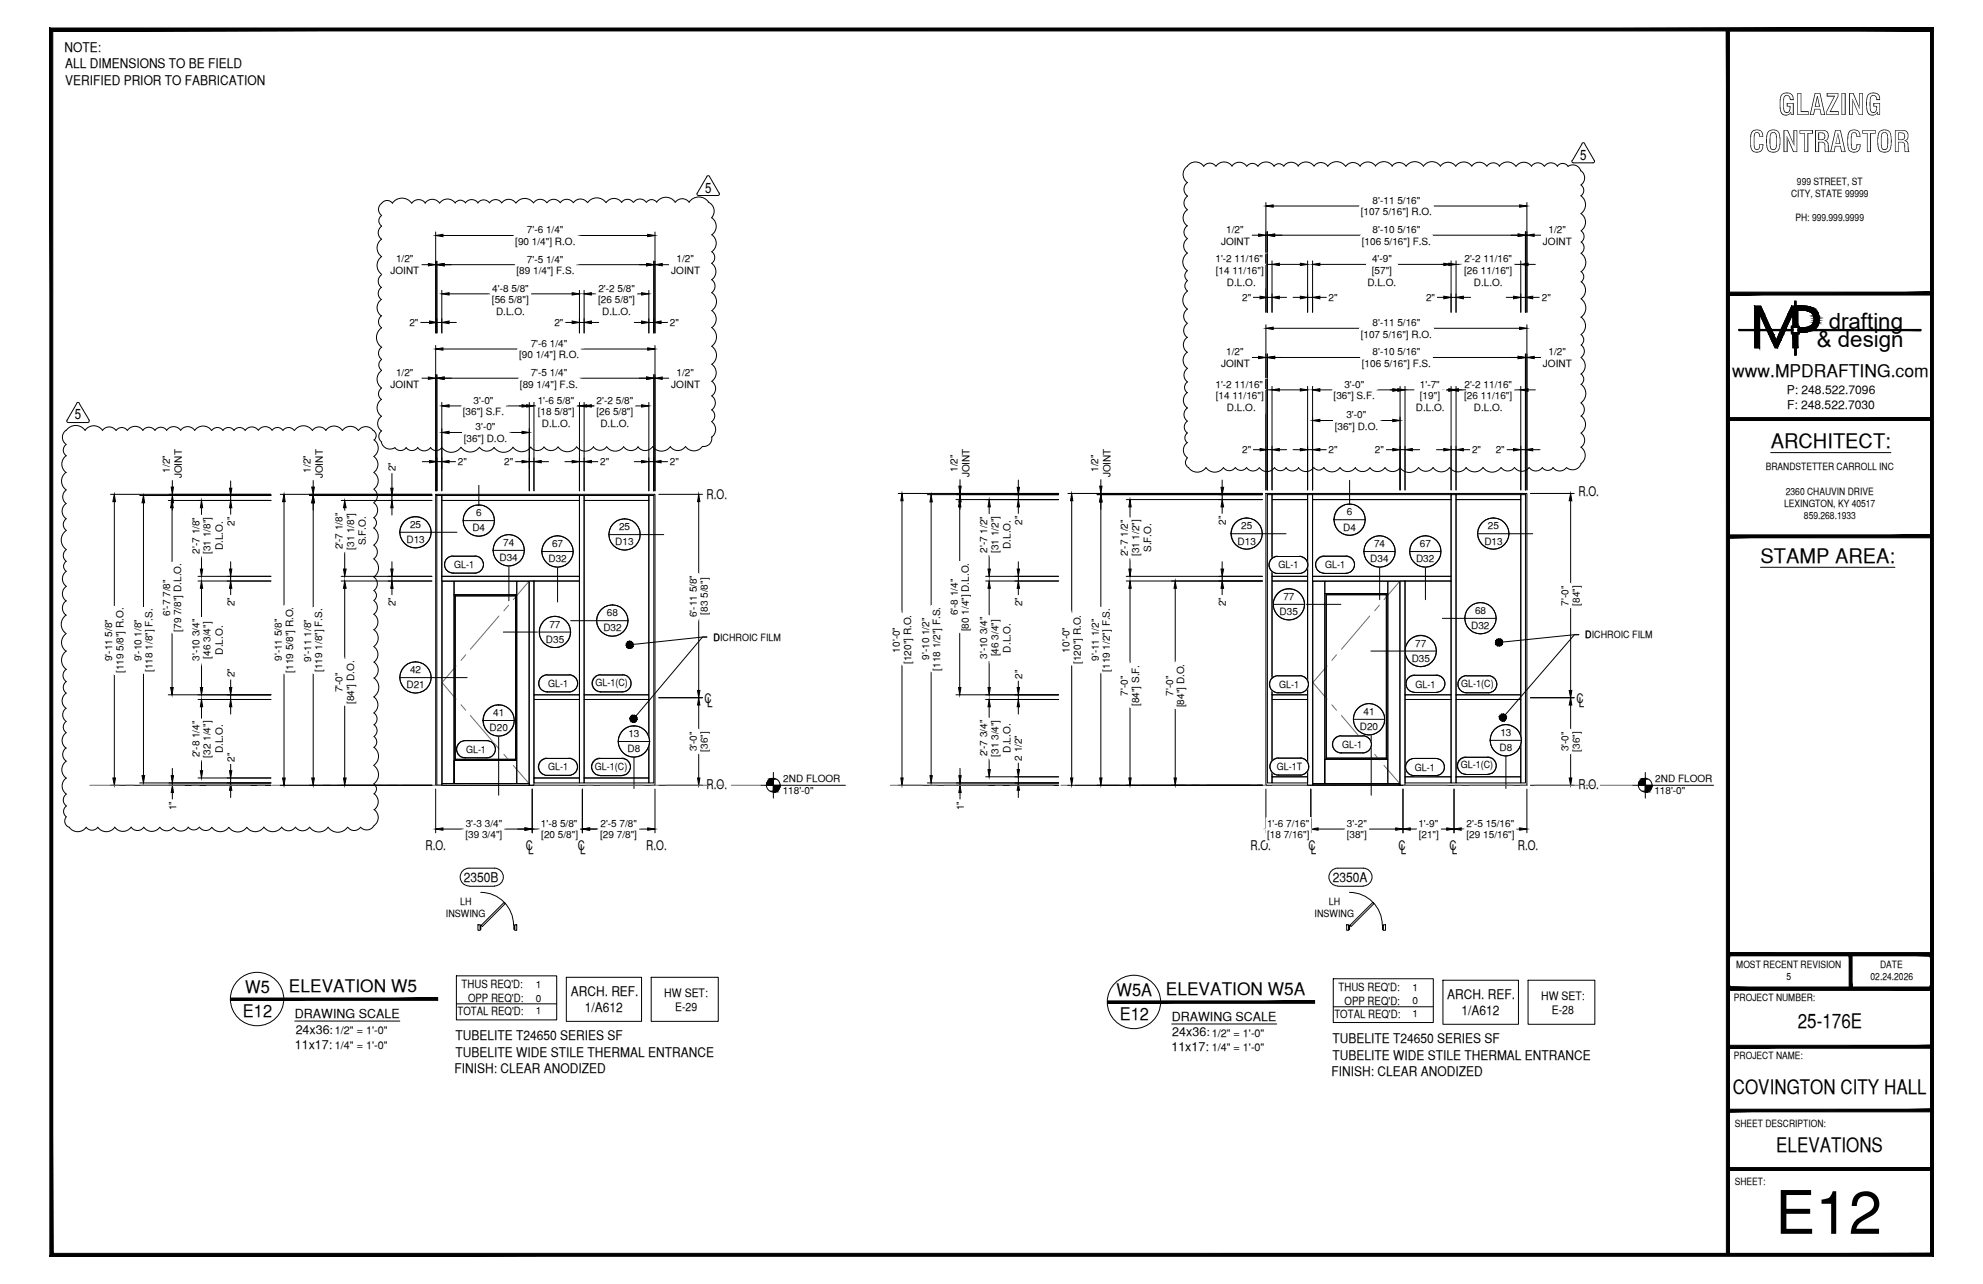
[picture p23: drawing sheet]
<svg xmlns="http://www.w3.org/2000/svg" width="432mm" height="279mm" viewBox="0 0 432 279" stroke-linecap="round" stroke-linejoin="round" font-family="sans-serif">
<defs><g id="words">
<text font-size="13.1" x="386.6" y="268.5">E12</text>
<g font-size="6.3">
<text x="387.2" y="25">GLAZING</text>
<text x="380.8" y="33.1">CONTRACTOR</text>
</g>
<g font-size="4.9">
<text x="398.2" y="71.5">drafting</text>
<text x="395.6" y="75.5">&amp; design</text>
</g>
<g font-size="4.4">
<text x="385.6" y="97.5">ARCHITECT:</text>
<text x="383.3" y="122.5">STAMP AREA:</text>
<text x="391.5" y="223.7">25-176E</text>
<text x="377.3" y="238.1">COVINGTON CITY HALL</text>
<text x="386.8" y="250.7">ELEVATIONS</text>
</g>
<g font-size="3.8">
<text x="377.2" y="82">www.MPDRAFTING.com</text>
<text x="62.9" y="215.8">ELEVATION W5</text>
<text x="52.9" y="221.3">E12</text>
<text x="53.4" y="216">W5</text>
<text x="243.1" y="216.7">W5A</text>
<text x="243.8" y="221.9">E12</text>
<text x="253.9" y="216.5">ELEVATION W5A</text>
</g>
<g font-size="3.1">
<text x="344.1" y="34.7">5</text>
<text x="153.5" y="41.9">5</text>
<text x="16.3" y="91.2">5</text>
</g>
<g font-size="2.9">
<text x="14" y="11.2">NOTE:</text>
<text x="14.2" y="14.8">ALL DIMENSIONS TO BE FIELD</text>
<text x="14.2" y="18.4">VERIFIED PRIOR TO FABRICATION</text>
<text x="343.7" y="107.8">R.O.</text>
<text x="153.9" y="108.5">R.O.</text>
<text x="153.4" y="153">C</text>
<text x="154" y="153.9">L</text>
<text x="343.3" y="153">C</text>
<text x="343.8" y="153.9">L</text>
<text x="153.9" y="171.8">R.O.</text>
<text x="343.7" y="171.8">R.O.</text>
<text x="92.6" y="184.9">R.O.</text>
<text x="114.5" y="184.9">C</text>
<text x="115" y="185.9">L</text>
<text x="125.9" y="184.9">C</text>
<text x="126.4" y="185.9">L</text>
<text x="140.7" y="184.9">R.O.</text>
<text x="272.3" y="184.9">R.O.</text>
<text x="284.9" y="184.9">C</text>
<text x="285.4" y="185.9">L</text>
<text x="304.5" y="184.9">C</text>
<text x="305.1" y="185.9">L</text>
<text x="315.7" y="184.9">C</text>
<text x="316.2" y="185.9">L</text>
<text x="330.5" y="184.9">R.O.</text>
<text x="101" y="191.9">2350B</text>
<text x="290.2" y="191.9">2350A</text>
<text x="124.3" y="216.7">ARCH. REF.</text>
<text x="127.3" y="220.2">1/A612</text>
<text x="315.2" y="217.3">ARCH. REF.</text>
<text x="318.3" y="220.8">1/A612</text>
<text x="99.2" y="226.4">TUBELITE T24650 SERIES SF</text>
<text x="290.1" y="227">TUBELITE T24650 SERIES SF</text>
<text x="99" y="233.5">FINISH: CLEAR ANODIZED</text>
<text x="99.2" y="229.9">TUBELITE WIDE STILE THERMAL ENTRANCE</text>
<text x="290.1" y="230.6">TUBELITE WIDE STILE THERMAL ENTRANCE</text>
<text x="289.9" y="234.1">FINISH: CLEAR ANODIZED</text>
</g>
<g font-size="2.7">
<text x="64.2" y="221.6">DRAWING SCALE</text>
<text x="64.4" y="224.9">24x36:</text>
<text x="255.1" y="222.2">DRAWING SCALE</text>
<text x="255.3" y="225.5">24x36:</text>
<text x="64.2" y="228.2">11x17:</text>
<text x="255.1" y="228.8">11x17:</text>
</g>
<g font-size="2.6">
<text x="389.1" y="85.8">P: 248.522.7096</text>
<text x="389.1" y="89">F: 248.522.7030</text>
</g>
<g font-size="2.5">
<text x="100.5" y="215.1">THUS REQ'D:</text>
<text x="291.5" y="215.7">THUS REQ'D:</text>
<text x="99.6" y="220.9">TOTAL REQ'D:</text>
<text x="101.9" y="218.1">OPP REQ'D:</text>
<text x="144.7" y="217">HW SET:</text>
<text x="147" y="220.1">E-29</text>
<text x="290.6" y="221.6">TOTAL REQ'D:</text>
<text x="292.8" y="218.7">OPP REQ'D:</text>
<text x="335.6" y="217.6">HW SET:</text>
<text x="337.9" y="220.7">E-28</text>
</g>
<g font-size="2.4">
<text x="72.9" y="225">1/2&quot; = 1'-0&quot;</text>
<text x="263.8" y="225.6">1/2&quot; = 1'-0&quot;</text>
<text x="72.9" y="228.2">1/4&quot; = 1'-0&quot;</text>
<text x="263.8" y="228.8">1/4&quot; = 1'-0&quot;</text>
</g>
<g font-size="2.2">
<text x="391.3" y="40.2">999 STREET, ST</text>
<text x="296.3" y="46.9">[107 5/16&quot;] R.O.</text>
<text x="298.9" y="44.4">8'-11 5/16&quot;</text>
<text x="390" y="42.9">CITY, STATE 99999</text>
<text x="112.2" y="53.3">[90 1/4&quot;] R.O.</text>
<text x="114.7" y="50.8">7'-6 1/4&quot;</text>
<text x="265.9" y="53.3">JOINT</text>
<text x="267" y="50.6">1/2&quot;</text>
<text x="296.5" y="53.2">[106 5/16&quot;] F.S.</text>
<text x="298.9" y="50.7">8'-10 5/16&quot;</text>
<text x="336" y="53.3">JOINT</text>
<text x="337.2" y="50.6">1/2&quot;</text>
<text x="391" y="48.2">PH: 999.999.9999</text>
<text x="85" y="59.7">JOINT</text>
<text x="86.2" y="57">1/2&quot;</text>
<text x="112.5" y="59.6">[89 1/4&quot;] F.S.</text>
<text x="114.7" y="57.2">7'-5 1/4&quot;</text>
<text x="146.2" y="59.7">JOINT</text>
<text x="147.3" y="57">1/2&quot;</text>
<text x="264.7" y="57.1">1'-2 11/16&quot;</text>
<text x="264.7" y="59.6">[14 11/16&quot;]</text>
<text x="298.7" y="59.6">[57&quot;]</text>
<text x="298.8" y="57.1">4'-9&quot;</text>
<text x="318.8" y="59.6">[26 11/16&quot;]</text>
<text x="318.9" y="57.1">2'-2 11/16&quot;</text>
<text x="107.1" y="66">[56 5/8&quot;]</text>
<text x="107.2" y="63.5">4'-8 5/8&quot;</text>
<text x="130.2" y="66">[26 5/8&quot;]</text>
<text x="130.3" y="63.5">2'-2 5/8&quot;</text>
<text x="267.2" y="62.2">D.L.O.</text>
<text x="270.5" y="65.5">2&quot;</text>
<text x="289.3" y="65.5">2&quot;</text>
<text x="297.8" y="62.2">D.L.O.</text>
<text x="310.5" y="65.5">2&quot;</text>
<text x="320.9" y="62.2">D.L.O.</text>
<text x="335.7" y="65.5">2&quot;</text>
<text x="89.2" y="70.9">2&quot;</text>
<text x="108" y="68.6">D.L.O.</text>
<text x="120.7" y="70.9">2&quot;</text>
<text x="131.1" y="68.6">D.L.O.</text>
<text x="145.9" y="70.9">2&quot;</text>
<text x="298.9" y="71">8'-11 5/16&quot;</text>
<text x="113" y="78">[90 1/4&quot;] R.O.</text>
<text x="115.6" y="75.5">7'-6 1/4&quot;</text>
<text x="267" y="77.2">1/2&quot;</text>
<text x="296.3" y="73.5">[107 5/16&quot;] R.O.</text>
<text x="298.9" y="77.3">8'-10 5/16&quot;</text>
<text x="337.2" y="77.2">1/2&quot;</text>
<text x="86.2" y="81.7">1/2&quot;</text>
<text x="115.6" y="81.9">7'-5 1/4&quot;</text>
<text x="147.3" y="81.7">1/2&quot;</text>
<text x="265.9" y="79.9">JOINT</text>
<text x="296.5" y="79.8">[106 5/16&quot;] F.S.</text>
<text x="336" y="79.9">JOINT</text>
<text x="85" y="84.4">JOINT</text>
<text x="103.1" y="87.9">3'-0&quot;</text>
<text x="113.2" y="84.3">[89 1/4&quot;] F.S.</text>
<text x="117.1" y="87.9">1'-6 5/8&quot;</text>
<text x="129.9" y="87.9">2'-2 5/8&quot;</text>
<text x="146.2" y="84.4">JOINT</text>
<text x="264.7" y="84.4">1'-2 11/16&quot;</text>
<text x="264.7" y="86.8">[14 11/16&quot;]</text>
<text x="267.2" y="89.5">D.L.O.</text>
<text x="290.4" y="86.9">[36&quot;] S.F.</text>
<text x="292.7" y="84.4">3'-0&quot;</text>
<text x="308.3" y="89.5">D.L.O.</text>
<text x="309.2" y="84.5">1'-7&quot;</text>
<text x="309.2" y="86.9">[19&quot;]</text>
<text x="318.8" y="86.9">[26 11/16&quot;]</text>
<text x="318.9" y="84.4">2'-2 11/16&quot;</text>
<text x="320.9" y="89.5">D.L.O.</text>
<text x="100.8" y="90.4">[36&quot;] S.F.</text>
<text x="103.6" y="93.7">3'-0&quot;</text>
<text x="117.1" y="90.3">[18 5/8&quot;]</text>
<text x="118" y="93">D.L.O.</text>
<text x="129.9" y="90.3">[26 5/8&quot;]</text>
<text x="130.7" y="93">D.L.O.</text>
<text x="290.6" y="93.5">[36&quot;] D.O.</text>
<text x="293.2" y="91.1">3'-0&quot;</text>
<text x="99.7" y="101.2">2&quot;</text>
<text x="101" y="96.1">[36&quot;] D.O.</text>
<text x="109.8" y="101.2">2&quot;</text>
<text x="130.7" y="101.2">2&quot;</text>
<text x="145.9" y="101.2">2&quot;</text>
<text x="270.5" y="98.7">2&quot;</text>
<text x="289.3" y="98.7">2&quot;</text>
<text x="299.4" y="98.7">2&quot;</text>
<text x="320.5" y="98.7">2&quot;</text>
<text x="325.7" y="98.7">2&quot;</text>
<text x="37" y="102.9" transform="rotate(-90 37 102.9)">1/2&quot;</text>
<text x="39.6" y="104.1" transform="rotate(-90 39.6 104.1)">JOINT</text>
<text x="67.6" y="102.9" transform="rotate(-90 67.6 102.9)">1/2&quot;</text>
<text x="70.3" y="104.1" transform="rotate(-90 70.3 104.1)">JOINT</text>
<text x="86.1" y="102.6" transform="rotate(-90 86.1 102.6)">2&quot;</text>
<text x="208.5" y="102.7" transform="rotate(-90 208.5 102.7)">1/2&quot;</text>
<text x="211.1" y="103.9" transform="rotate(-90 211.1 103.9)">JOINT</text>
<text x="239.1" y="102.7" transform="rotate(-90 239.1 102.7)">1/2&quot;</text>
<text x="241.8" y="103.9" transform="rotate(-90 241.8 103.9)">JOINT</text>
<text x="384.5" y="102.3">BRANDSTETTER CARROLL INC</text>
<text x="388.9" y="107.6">2360 CHAUVIN DRIVE</text>
<text x="103.7" y="112.3">6</text>
<text x="293.3" y="112.1">6</text>
<text x="388.5" y="110.3">LEXINGTON, KY 40517</text>
<text x="392.8" y="113">859.268.1933</text>
<text x="48.5" y="119.7" transform="rotate(-90 48.5 119.7)">D.L.O.</text>
<text x="51.1" y="114.4" transform="rotate(-90 51.1 114.4)">2&quot;</text>
<text x="74.6" y="119.6" transform="rotate(-90 74.6 119.6)">2'-7 1/8&quot;</text>
<text x="77.1" y="119.6" transform="rotate(-90 77.1 119.6)">[31 1/8&quot;]</text>
<text x="79.7" y="118.7" transform="rotate(-90 79.7 118.7)">S.F.O.</text>
<text x="88.5" y="118.2">D13</text>
<text x="89.3" y="114.9">25</text>
<text x="102.9" y="115.6">D4</text>
<text x="109.6" y="118.8">74</text>
<text x="120.2" y="119.1">67</text>
<text x="134" y="118.7">D13</text>
<text x="134.8" y="115.4">25</text>
<text x="220" y="119.4" transform="rotate(-90 220 119.4)">D.L.O.</text>
<text x="222.6" y="114.2" transform="rotate(-90 222.6 114.2)">2&quot;</text>
<text x="267" y="114.2" transform="rotate(-90 267 114.2)">2&quot;</text>
<text x="269.5" y="118.5">D13</text>
<text x="270.3" y="115.1">25</text>
<text x="292.5" y="115.4">D4</text>
<text x="299.2" y="119.1">74</text>
<text x="309.2" y="119.1">67</text>
<text x="323.2" y="118.5">D13</text>
<text x="324" y="115.1">25</text>
<text x="43.4" y="120.5" transform="rotate(-90 43.4 120.5)">2'-7 1/8&quot;</text>
<text x="45.8" y="120.5" transform="rotate(-90 45.8 120.5)">[31 1/8&quot;]</text>
<text x="98.9" y="123.6">GL-1</text>
<text x="108.8" y="122.1">D34</text>
<text x="119.4" y="122.4">D32</text>
<text x="214.9" y="120.3" transform="rotate(-90 214.9 120.3)">2'-7 1/2&quot;</text>
<text x="217.4" y="120.3" transform="rotate(-90 217.4 120.3)">[31 1/2&quot;]</text>
<text x="245.6" y="121" transform="rotate(-90 245.6 121)">2'-7 1/2&quot;</text>
<text x="248" y="121" transform="rotate(-90 248 121)">[31 1/2&quot;]</text>
<text x="250.7" y="120.1" transform="rotate(-90 250.7 120.1)">S.F.O.</text>
<text x="278.4" y="123.7">GL-1</text>
<text x="288.5" y="123.7">GL-1</text>
<text x="298.4" y="122.4">D34</text>
<text x="308.4" y="122.4">D32</text>
<text x="51.1" y="131.9" transform="rotate(-90 51.1 131.9)">2&quot;</text>
<text x="86.1" y="131.9" transform="rotate(-90 86.1 131.9)">2&quot;</text>
<text x="222.6" y="131.9" transform="rotate(-90 222.6 131.9)">2&quot;</text>
<text x="267" y="131.9" transform="rotate(-90 267 131.9)">2&quot;</text>
<text x="279.5" y="130.6">77</text>
<text x="341.6" y="131.8" transform="rotate(-90 341.6 131.8)">7'-0&quot;</text>
<text x="344" y="131.8" transform="rotate(-90 344 131.8)">[84&quot;]</text>
<text x="37" y="134" transform="rotate(-90 37 134)">6'-7 7/8&quot;</text>
<text x="39.4" y="137.5" transform="rotate(-90 39.4 137.5)">[79 7/8&quot;] D.L.O.</text>
<text x="119.6" y="136.6">77</text>
<text x="131.4" y="137.4">D32</text>
<text x="132.1" y="134.1">68</text>
<text x="151.7" y="134.3" transform="rotate(-90 151.7 134.3)">6'-11 5/8&quot;</text>
<text x="154.1" y="133.7" transform="rotate(-90 154.1 133.7)">[83 5/8&quot;]</text>
<text x="208.5" y="133.9" transform="rotate(-90 208.5 133.9)">6'-8 1/4&quot;</text>
<text x="210.9" y="137.4" transform="rotate(-90 210.9 137.4)">[80 1/4&quot;] D.L.O.</text>
<text x="278.6" y="133.9">D35</text>
<text x="320.4" y="136.9">D32</text>
<text x="321.2" y="133.5">68</text>
<text x="24.4" y="143.9" transform="rotate(-90 24.4 143.9)">9'-11 5/8&quot;</text>
<text x="30.8" y="143.9" transform="rotate(-90 30.8 143.9)">9'-10 1/8&quot;</text>
<text x="43.4" y="143.8" transform="rotate(-90 43.4 143.8)">3'-10 3/4&quot;</text>
<text x="45.8" y="143.3" transform="rotate(-90 45.8 143.3)">[46 3/4&quot;]</text>
<text x="48.5" y="142.4" transform="rotate(-90 48.5 142.4)">D.L.O.</text>
<text x="61.4" y="143.8" transform="rotate(-90 61.4 143.8)">9'-11 5/8&quot;</text>
<text x="67.8" y="144" transform="rotate(-90 67.8 144)">9'-11 1/8&quot;</text>
<text x="118.9" y="139.9">D35</text>
<text x="155.4" y="139.4">DICHROIC FILM</text>
<text x="196" y="142" transform="rotate(-90 196 142)">10'-0&quot;</text>
<text x="202.3" y="143.6" transform="rotate(-90 202.3 143.6)">9'-10 1/2&quot;</text>
<text x="214.9" y="143.4" transform="rotate(-90 214.9 143.4)">3'-10 3/4&quot;</text>
<text x="217.4" y="142.8" transform="rotate(-90 217.4 142.8)">[46 3/4&quot;]</text>
<text x="220" y="142" transform="rotate(-90 220 142)">D.L.O.</text>
<text x="232.9" y="142" transform="rotate(-90 232.9 142)">10'-0&quot;</text>
<text x="239.3" y="143.8" transform="rotate(-90 239.3 143.8)">9'-11 1/2&quot;</text>
<text x="308.2" y="140.7">77</text>
<text x="345.2" y="138.9">DICHROIC FILM</text>
<text x="26.9" y="146.5" transform="rotate(-90 26.9 146.5)">[119 5/8&quot;] R.O.</text>
<text x="33.2" y="146.2" transform="rotate(-90 33.2 146.2)">[118 1/8&quot;] F.S.</text>
<text x="51.1" y="147.4" transform="rotate(-90 51.1 147.4)">2&quot;</text>
<text x="63.8" y="146.4" transform="rotate(-90 63.8 146.4)">[119 5/8&quot;] R.O.</text>
<text x="70.2" y="146.2" transform="rotate(-90 70.2 146.2)">[119 1/8&quot;] F.S.</text>
<text x="88.5" y="149.8">D21</text>
<text x="89.3" y="146.5">42</text>
<text x="119.4" y="149.5">GL-1</text>
<text x="129.7" y="149.3">GL-1(C)</text>
<text x="198.4" y="144.5" transform="rotate(-90 198.4 144.5)">[120&quot;] R.O.</text>
<text x="204.7" y="145.9" transform="rotate(-90 204.7 145.9)">[118 1/2&quot;] F.S.</text>
<text x="222.6" y="147.7" transform="rotate(-90 222.6 147.7)">2&quot;</text>
<text x="235.3" y="144.5" transform="rotate(-90 235.3 144.5)">[120&quot;] R.O.</text>
<text x="241.7" y="146.2" transform="rotate(-90 241.7 146.2)">[119 1/2&quot;] F.S.</text>
<text x="278.5" y="149.7">GL-1</text>
<text x="307.4" y="144">D35</text>
<text x="308.2" y="149.6">GL-1</text>
<text x="318.2" y="149.5">GL-1(C)</text>
<text x="74.6" y="150.7" transform="rotate(-90 74.6 150.7)">7'-0&quot;</text>
<text x="77.1" y="153.2" transform="rotate(-90 77.1 153.2)">[84&quot;] D.O.</text>
<text x="107.4" y="155.8">41</text>
<text x="245.6" y="151.4" transform="rotate(-90 245.6 151.4)">7'-0&quot;</text>
<text x="248" y="153.7" transform="rotate(-90 248 153.7)">[84&quot;] S.F.</text>
<text x="255.5" y="151.4" transform="rotate(-90 255.5 151.4)">7'-0&quot;</text>
<text x="257.9" y="153.9" transform="rotate(-90 257.9 153.9)">[84&quot;] D.O.</text>
<text x="296.9" y="155.6">41</text>
<text x="106.6" y="159.1">D20</text>
<text x="136.8" y="160.4">13</text>
<text x="296.1" y="158.9">D20</text>
<text x="326.7" y="160.1">13</text>
<text x="43.4" y="164.8" transform="rotate(-90 43.4 164.8)">2'-8 1/4&quot;</text>
<text x="45.8" y="164.8" transform="rotate(-90 45.8 164.8)">[32 1/4&quot;]</text>
<text x="48.5" y="164" transform="rotate(-90 48.5 164)">D.L.O.</text>
<text x="51.1" y="165.8" transform="rotate(-90 51.1 165.8)">2&quot;</text>
<text x="101.5" y="163.8">GL-1</text>
<text x="119.4" y="167.6">GL-1</text>
<text x="129.5" y="167.4">GL-1(C)</text>
<text x="136.7" y="163.7">D8</text>
<text x="151.7" y="163.5" transform="rotate(-90 151.7 163.5)">3'-0&quot;</text>
<text x="154.1" y="163.6" transform="rotate(-90 154.1 163.6)">[36&quot;]</text>
<text x="214.9" y="164.6" transform="rotate(-90 214.9 164.6)">2'-7 3/4&quot;</text>
<text x="217.4" y="164.7" transform="rotate(-90 217.4 164.7)">[31 3/4&quot;]</text>
<text x="220" y="163.8" transform="rotate(-90 220 163.8)">D.L.O.</text>
<text x="222.5" y="165.5" transform="rotate(-90 222.5 165.5)">2 1/2&quot;</text>
<text x="278" y="167.6">GL-1T</text>
<text x="292.2" y="162.8">GL-1</text>
<text x="308.1" y="167.7">GL-1</text>
<text x="318.1" y="167.2">GL-1(C)</text>
<text x="326.5" y="163.4">D8</text>
<text x="341.6" y="163.5" transform="rotate(-90 341.6 163.5)">3'-0&quot;</text>
<text x="344" y="163.6" transform="rotate(-90 344 163.6)">[36&quot;]</text>
<text x="170.4" y="172.8">118'-0&quot;</text>
<text x="170.6" y="170.2">2ND FLOOR</text>
<text x="360.2" y="172.8">118'-0&quot;</text>
<text x="360.4" y="170.2">2ND FLOOR</text>
<text x="38.4" y="176.3" transform="rotate(-90 38.4 176.3)">1&quot;</text>
<text x="101.4" y="180">3'-3 3/4&quot;</text>
<text x="117.8" y="180">1'-8 5/8&quot;</text>
<text x="130.7" y="180">2'-5 7/8&quot;</text>
<text x="209.9" y="176.3" transform="rotate(-90 209.9 176.3)">1&quot;</text>
<text x="275.9" y="180">1'-6 7/16&quot;</text>
<text x="293.3" y="180">3'-2&quot;</text>
<text x="308.9" y="180">1'-9&quot;</text>
<text x="319.3" y="180">2'-5 15/16&quot;</text>
<text x="101.3" y="182.4">[39 3/4&quot;]</text>
<text x="117.9" y="182.4">[20 5/8&quot;]</text>
<text x="130.7" y="182.4">[29 7/8&quot;]</text>
<text x="275.9" y="182.4">[18 7/16&quot;]</text>
<text x="293.2" y="182.4">[38&quot;]</text>
<text x="308.9" y="182.4">[21&quot;]</text>
<text x="319.3" y="182.4">[29 15/16&quot;]</text>
<text x="100.2" y="196.9">LH</text>
<text x="289.4" y="196.9">LH</text>
<text x="97.1" y="199.6">INSWING</text>
<text x="286.3" y="199.6">INSWING</text>
<text x="116.6" y="215">1</text>
<text x="307.6" y="215.6">1</text>
<text x="378.1" y="210.6">MOST RECENT REVISION</text>
<text x="389" y="213.3">5</text>
<text x="407.3" y="213.2">02.24.2026</text>
<text x="409.4" y="210.6">DATE</text>
<text x="116.6" y="217.9">0</text>
<text x="116.6" y="220.7">1</text>
<text x="307.6" y="218.6">0</text>
<text x="307.6" y="221.4">1</text>
<text x="377.6" y="217.8">PROJECT NUMBER:</text>
<text x="377.6" y="230.4">PROJECT NAME:</text>
<text x="377.8" y="245.2">SHEET DESCRIPTION:</text>
<text x="377.8" y="257.9">SHEET:</text>
</g>
</g></defs>
<!-- layer: GLASS -->
<g fill="none" stroke="#000" stroke-width=".22">
<path d="M96.2 108.9h30v16.5h-30zM127.2 108.9h14.1v42.3h-14.1zM277 108.7h7.7v16.7h-7.7zM285.8 108.7h30.2v16.7h-30.2zM317.1 108.7h14.1v42.5h-14.1zM99.1 129.7h13.2v35.5h-13.2zM116.3 126.4h9.9v24.8h-9.9zM277 126.4h7.7v24.8h-7.7zM288.8 129.4h13.1v35.6h-13.1zM305.9 126.4h10.1v24.8h-10.1zM116.3 152.2h9.9v17.1h-9.9zM127.2 152.2h14.1v17.1h-14.1z"/>
<path d="M277 152.2h7.7v16.8h-7.7zM305.9 152.2h10.1v16.8h-10.1zM317.1 152.2h14.1v16.8h-14.1z"/>
</g>
<!-- layer: COMPONENTS -->
<g fill="none" stroke="#000" stroke-width=".22">
<path d="M95.1 107.8h1.1v63.1h-1.1zM96.2 107.8h30v1.1h-30zM126.2 107.8h1v62.6h-1zM127.2 107.8h14.1v1.1h-14.1zM141.3 107.8h1.1v62.6h-1.1zM276 107.6h1v62.8h-1zM277 107.6h7.7v1.1h-7.7zM284.7 107.6h1.1v63.3h-1.1zM285.8 107.6h30.2v1.1h-30.2zM316 107.6h1.1v62.8h-1.1zM317.1 107.6h14.1v1.1h-14.1zM331.2 107.6h1v62.8h-1z"/>
<path d="M96.2 125.4h30v1h-30zM115.3 126.4h1v44.5h-1zM277 125.4h7.7v1h-7.7zM285.8 125.4h30.2v1h-30.2zM304.9 126.4h1v44.5h-1zM116.3 151.2h9.9v1h-9.9zM127.2 151.2h14.1v1h-14.1zM277 151.2h7.7v1h-7.7zM305.9 151.2h10.1v1h-10.1zM317.1 151.2h14.1v1h-14.1zM116.3 169.3h9.9v1.1h-9.9zM127.2 169.3h14.1v1.1h-14.1z"/>
<path d="M277 169h7.7v1.4h-7.7zM305.9 169h10.1v1.4h-10.1zM317.1 169h14.1v1.4h-14.1z"/>
</g>
<!-- layer: ROUGH OPENING -->
<path d="M94.9 107.6h47.7v63.3h-47.7zM275.7 107.4h56.8v63.5h-56.8z" fill="none" stroke="#000" stroke-width=".22"/>
<!-- layer: DIM -->
<g fill="none" stroke="#000" stroke-width=".22">
<path d="M91.7 57.6h1.6M94.9 50.5v22M94.9 57.6h.2M95.1 56.8v15.7M96.5 51.2h15.5M96.7 57.6h15.5M125.3 57.6h15.5M125.5 51.2h15.5M142.4 56.8v15.7M142.4 57.6h.2M142.6 50.5v22M144.2 57.6h1.6"/>
<path d="M272.5 51.2h1.6M275.4 57.5h1.6M275.7 44.1v23.8M275.7 51.2h.3M276 50.4v17.5M277 56.8v11.1M277.2 44.8h18.8M277.6 51.2h18.7M278.6 57.5h4.5M284.7 56.8v11.1M285.8 56.8v11.1M287.4 57.5h10.2"/>
<path d="M304.2 57.5h11.3M311.8 51.2h18.8M312.1 44.8h18.8M316 56.8v11.1M317.1 56.8v11.1M317.1 57.5h1.5M329.6 57.5h1.6M331.2 56.8v11.1M332.2 50.4v17.5M332.2 51.2h.3M332.5 44.1v23.8M332.7 57.5h1.6"/>
<path d="M334.1 51.2h1.6M91.4 70.2h2.1M94.9 75.2v31.6M95.1 70.2h1.1M96.2 63.2v9.3M96.5 75.9h16.2M97.8 70.2h1.6M97.8 63.9h9.1M115.4 63.9h9.2M123 70.2h1.6M126.2 63.2v9.3M126.2 70.2h1"/>
<path d="M126.3 75.9h14.7M127.2 63.2v9.3M128.8 70.2h1.6M128.8 63.9h1.2M138.1 70.2h1.6M138.6 63.9h1.1M141.3 63.2v9.3M141.3 70.2h1.1M142.6 75.2v31.6M144 70.2h1.5M272.5 77.8h1.6M272.7 64.7h1.7"/>
<path d="M275.7 70.7v35.9M275.7 77.8h.3M276 77v29.6M276 64.7h1M277.2 71.4h18.8M277.6 77.8h18.7M278.6 64.7h1.6M281.6 64.7h1.5M284.7 64.7h1.1M287.4 64.7h1.6M311.8 77.8h18.8M312.1 71.4h18.8"/>
<path d="M312.8 64.7h1.6M316 64.7h1.1M318.6 64.7h1.6M328 64.7h1.6M331.2 64.7h1M332.2 77v29.6M332.2 77.8h.3M332.5 70.7v35.9M333.8 64.7h1.5M334.1 77.8h1.6M91.7 82.3h1.6M94.9 82.3h.2"/>
<path d="M95.1 81.5v25.3M96.2 87.6v19.2M96.7 82.3h16.3M97.8 94.1h2.9M97.8 88.3h2.7M110 88.3h4.7M110.7 94.1h3M115.3 87.6v19.2M116.3 88.3h.5M116.3 87.6v19.2M125.4 88.3h.8M126.1 82.3h14.7"/>
<path d="M126.2 87.6v19.2M127.2 87.6v19.2M127.8 88.3h1.8M138.2 88.3h1.5M141.3 87.6v19.2M142.4 81.5v25.3M142.4 82.3h.2M144.2 82.3h1.6M272.7 97.9h1.7M275.4 84.8h1.6M276 97.9h1M277 84.1v22.5"/>
<path d="M278.6 97.9h1.6M278.6 84.8h4.5M281.6 97.9h1.5M284.7 97.9h1.1M284.7 84.1v22.5M285.8 84.1v22.5M287.4 97.9h1.6M287.4 91.5h3M287.4 84.8h2.7M299.6 84.8h4.8M300.3 91.5h3M301.7 97.9h1.6"/>
<path d="M304.9 97.9h1M304.9 84.1v22.5M305.9 84.8h2.1M305.9 84.1v22.5M307.5 97.9h1.6M312.8 97.9h1.6M313.9 84.8h2.1M316 97.9h1.1M316 84.1v22.5M317.1 84.1v22.5M317.1 84.8h2.1M318.6 97.9h1.6"/>
<path d="M328 97.9h1.6M329.6 84.8h1.6M331.2 84.1v22.5M331.2 97.9h1M332.7 84.8h1.6M333.8 97.9h1.5M24.1 107.6h34.9M24.9 109.2v22.8M30.4 107.8h28.6M31.2 109.4v22.8M36.6 108.9h22.4M37.5 110.5v11.9"/>
<path d="M37.5 104.4v1.6M37.5 107.6v.2M37.5 109.4v1.6M43.9 110.5v1.7M50.2 104.6v1.6M50.2 107.8v1.1M50.2 110.5v1.6M61 107.6h33M61.8 109.2v22.6M67.4 107.8h26.6M68.2 104.4v1.6M68.2 107.6v.2"/>
<path d="M68.2 109.4v22.8M74.3 108.9h19.7M75.1 110.5v.8M75.1 119.9v3.9M85.3 102.9v3.3M85.3 107.8v1.1M85.3 110.5v1.6M91.9 100.5h1.6M95.1 100.5h1.1M97.8 100.5h1.6M112.1 100.5h1.6M115.3 100.5h1"/>
<path d="M117.9 100.5h1.5M123 100.5h1.6M126.2 100.5h1M128.8 100.5h1.6M138.1 100.5h1.6M141.3 100.5h1.1M143.4 107.6h9.6M144 100.5h1.5M152.1 109.2v15.6M195.6 107.4h34.9M196.4 109v24.5M201.9 107.6h28.6"/>
<path d="M202.8 109.2v22.6M208.2 108.7h22.3M209 110.3v11.9M209 104.2v1.6M209 107.4v.2M209 109.2v1.6M215.4 110.3v1.7M221.7 104.5v1.5M221.7 107.6v1.1M221.7 110.3v1.6M232.5 107.4h42.4M233.4 109v24.5"/>
<path d="M238.9 107.6h36M239.7 104.2v1.6M239.7 107.4v.2M239.7 109.2v22.9M245.2 108.7h29.7M246.1 110.3v2.5M266.1 104.5v1.5M266.1 107.6v1.1M266.1 110.3v1.6M333.2 107.4h9.6M342 109v18.1M37.5 137.7v11.9"/>
<path d="M43.1 125.4h15.9M43.1 126.4h15.9M43.9 120.8v3M43.9 128v6.4M50.2 122.2v1.6M50.2 125.4v1M50.2 128v1.6M74.3 125.4h19.7M74.3 126.4h19.7M75.1 128v15.6M85.3 122.2v1.6M85.3 125.4v1"/>
<path d="M85.3 128v1.6M152.1 134.6v15.6M209 137.7v11.9M214.6 125.4h15.9M214.6 126.4h15.9M215.4 120.6v3.2M215.4 128v5.9M221.7 122.2v1.6M221.7 125.4v1M221.7 128v1.6M245.2 125.4h29.7M245.2 126.4h29.7"/>
<path d="M246.1 121.3v2.5M246.1 128v16.5M255.9 128v16.2M266.1 122.2v1.6M266.1 125.4v1M266.1 128v1.6M342 132.1v18.1M24.9 146.7v22.6M31.2 146.5v22.3M36.6 151.2h22.4M43.1 152.2h15.9M43.9 144.1v5.5"/>
<path d="M43.9 153.8v2.7M50.2 147.8v1.8M50.2 151.2v1M50.2 153.8v1.6M61.8 146.6v22.7M68.2 146.6v22.7M75.1 153.5v15.8M143.4 151.8h9.6M152.1 153.4v5.5M196.4 144.7v24.6M202.8 146.2v22.6M208.2 151.2h22.3"/>
<path d="M214.6 152.2h15.9M215.4 143.7v5.9M215.4 153.8v2.5M221.7 148v1.6M221.7 151.2v1M221.7 153.8v1.6M233.4 144.7v24.6M239.7 146.4v22.9M246.1 153.9v15.4M255.9 154.2v15.1M333.2 151.8h9.6M342 153.4v5.5"/>
<path d="M24.1 170.9h34.9M30.4 170.4h28.6M37.5 167.2v1.6M37.5 170.4v.5M37.5 172.5v1.6M43.1 169.3h15.9M43.9 165.1v2.6M50.2 166.1v1.6M50.2 169.3v1.1M50.2 172v1.5M61 170.9h33M94.9 171.7v9.5"/>
<path d="M115.9 171.7v9.5M126.8 171.7v9.5M142.6 171.7v9.5M143.4 170.9h9.6M152.1 163.8v5.5M195.6 170.9h34.9M201.9 170.4h28.6M209 167.2v1.6M209 170.4v.5M209 172.5v1.6M214.6 169h15.9M215.4 164.9v2.5"/>
<path d="M221.7 165.9v1.5M221.7 169v1.4M221.7 172v1.5M232.5 170.9h42.4M275.7 171.7v9.5M285.4 171.7v9.5M305.5 171.7v9.5M316.6 171.7v9.5M332.5 171.7v9.5M333.2 170.9h9.6M342 163.8v5.5M96.5 180.4h4.6"/>
<path d="M109.7 180.4h4.6M115.9 180.4h1.7M126.1 180.4h.7M128.4 180.4h2M139 180.4h2M277.2 180.4h6.6M287 180.4h6M297.9 180.4h6M307.1 180.4h1.6M313.6 180.4h1.4M318.2 180.4h.8M330.1 180.4h.8"/>
</g>
<g fill="#000" stroke="#000" stroke-width=".22">
<path d="M93.3 57.3l1.6 .3-1.6 .2zM94.9 51.2l1.6-.2v.5zM95.1 57.6l1.6-.3v.5zM140.8 57.3l1.6 .3-1.6 .2zM141 51l1.6 .2-1.6 .3zM142.6 57.6l1.6-.3v.5zM274.1 50.9l1.6 .3-1.6 .2zM275.7 44.8l1.5-.2v.5zM276 51.2l1.6-.3v.5zM277 57.5l1.6-.2v.5zM283.1 57.3l1.6 .2-1.6 .3zM285.8 57.5l1.6-.2v.5z"/>
<path d="M314.4 57.3l1.6 .2-1.6 .3zM315.5 57.3l1.6 .2-1.6 .3zM330.6 50.9l1.6 .3-1.6 .2zM330.9 44.6l1.6 .2-1.6 .3zM331.2 57.5l1.5-.2v.5zM332.5 51.2l1.6-.3v.5zM93.5 69.8l1.6 .4-1.6 .2zM94.9 75.9l1.6-.2v.5zM96.2 63.9l1.6-.2v.5zM96.2 70.2l1.6-.4v.6zM124.6 63.7l1.6 .2-1.6 .3zM124.6 69.8l1.6 .4-1.6 .2z"/>
<path d="M127.2 63.9l1.6-.2v.5zM127.2 70.2l1.6-.4v.6zM139.7 69.8l1.6 .4-1.6 .2zM139.7 63.7l1.6 .2-1.6 .3zM141 75.7l1.6 .2-1.6 .3zM142.4 70.2l1.6-.4v.6zM274.1 77.5l1.6 .3-1.6 .2zM274.4 64.5l1.6 .2-1.6 .3zM275.7 71.4l1.5-.2v.5zM276 77.8l1.6-.3v.5zM277 64.7l1.6-.2v.5zM283.1 64.5l1.6 .2-1.6 .3z"/>
<path d="M285.8 64.7l1.6-.2v.5zM314.4 64.5l1.6 .2-1.6 .3zM317.1 64.7l1.5-.2v.5zM329.6 64.5l1.6 .2-1.6 .3zM330.6 77.5l1.6 .3-1.6 .2zM330.9 71.2l1.6 .2-1.6 .3zM332.2 64.7l1.6-.2v.5zM332.5 77.8l1.6-.3v.5zM93.3 82l1.6 .3-1.6 .2zM95.1 82.3l1.6-.3v.5zM96.2 94.1l1.6-.2v.5zM96.2 88.3l1.6-.2v.5z"/>
<path d="M113.7 93.9l1.6 .2-1.6 .3zM113.7 88.1l1.6 .2-1.6 .3zM114.7 88.1l1.6 .2-1.6 .3zM126.2 88.3l1.6-.2v.5zM127.2 88.3l1.6-.2v.5zM139.7 88.1l1.6 .2-1.6 .3zM140.8 82l1.6 .3-1.6 .2zM142.6 82.3l1.6-.3v.5zM274.4 97.6l1.6 .3-1.6 .2zM277 97.9l1.6-.3v.5zM277 84.8l1.6-.2v.5zM283.1 97.6l1.6 .3-1.6 .2z"/>
<path d="M283.1 84.6l1.6 .2-1.6 .3zM285.8 97.9l1.6-.3v.5zM285.8 91.5l1.6-.3v.6zM285.8 84.8l1.6-.2v.6zM303.3 91.2l1.6 .3-1.6 .3zM303.3 97.6l1.6 .3-1.6 .2zM303.3 84.6l1.6 .2-1.6 .4zM304.4 84.6l1.5 .2-1.5 .4zM305.9 97.9l1.6-.3v.5zM314.4 97.6l1.6 .3-1.6 .2zM315.5 84.6l1.6 .2-1.6 .4zM316 84.8l1.6-.2v.6z"/>
<path d="M317.1 97.9l1.5-.3v.5zM329.6 97.6l1.6 .3-1.6 .2zM331.2 84.8l1.5-.2v.6zM332.2 97.9l1.6-.3v.5zM24.9 107.6l.2 1.6h-.5zM31.2 107.8l.3 1.6h-.6zM37.5 108.9l.2 1.6h-.6zM37.5 107.8l.3 1.6h-.5zM37.3 106h.5l-.3 1.6zM43.9 108.9l.2 1.6h-.5zM50 106.2h.5l-.3 1.6zM50.2 108.9l.3 1.6h-.5z"/>
<path d="M61.8 107.6l.3 1.6h-.6zM68.2 107.8l.3 1.6h-.6zM67.9 106h.6l-.3 1.6zM75.1 108.9l.3 1.6h-.6zM85.3 108.9l.3 1.6h-.5zM85.1 106.2h.5l-.3 1.6zM93.5 100.2l1.6 .3-1.6 .2zM96.2 100.5l1.6-.3v.5zM113.7 100.2l1.6 .3-1.6 .2zM116.3 100.5l1.6-.3v.5zM124.6 100.2l1.6 .3-1.6 .2zM127.2 100.5l1.6-.3v.5z"/>
<path d="M139.7 100.2l1.6 .3-1.6 .2zM142.4 100.5l1.6-.3v.5zM152.1 107.6l.3 1.6h-.5zM196.4 107.4l.3 1.6h-.5zM202.8 107.6l.2 1.6h-.5zM209 108.7l.2 1.6h-.5zM209 107.6l.3 1.6h-.5zM208.8 105.8h.5l-.3 1.6zM215.4 108.7l.2 1.6h-.5zM221.5 106h.5l-.3 1.6zM221.7 108.7l.3 1.6h-.5zM233.4 107.4l.2 1.6h-.5z"/>
<path d="M239.7 107.6l.3 1.6h-.5zM239.5 105.8h.5l-.3 1.6zM246.1 108.7l.2 1.6h-.5zM265.9 106h.5l-.3 1.6zM266.1 108.7l.3 1.6h-.5zM342 107.4l.3 1.6h-.6zM43.6 123.8h.5l-.2 1.6zM43.9 126.4l.2 1.6h-.5zM50 123.8h.5l-.3 1.6zM50.2 126.4l.3 1.6h-.5zM74.8 123.8h.6l-.3 1.6zM75.1 126.4l.3 1.6h-.6z"/>
<path d="M85.1 123.8h.5l-.3 1.6zM85.3 126.4l.3 1.6h-.5zM215.1 123.8h.5l-.2 1.6zM215.4 126.4l.2 1.6h-.5zM221.5 123.8h.5l-.3 1.6zM221.7 126.4l.3 1.6h-.5zM245.8 123.8h.5l-.2 1.6zM246.1 126.4l.2 1.6h-.5zM255.9 126.4l.3 1.6h-.5zM265.9 123.8h.5l-.3 1.6zM266.1 126.4l.3 1.6h-.5zM37.1 149.6h.6l-.2 1.6z"/>
<path d="M43.9 152.2l.2 1.6h-.5zM43.6 149.6h.5l-.2 1.6zM50.2 152.2l.3 1.6h-.5zM50 149.6h.5l-.3 1.6zM152.1 151.8l.3 1.6h-.5zM151.9 150.2h.5l-.3 1.6zM208.7 149.6h.5l-.2 1.6zM215.4 152.2l.2 1.6h-.5zM215.1 149.6h.5l-.2 1.6zM221.7 152.2l.3 1.6h-.5zM221.5 149.6h.5l-.3 1.6zM342 151.8l.3 1.6h-.6z"/>
<path d="M341.7 150.2h.6l-.3 1.6zM24.6 169.3h.5l-.2 1.6zM30.9 168.8h.6l-.3 1.6zM37.3 168.8h.5l-.3 1.6zM37.5 170.9l.3 1.6h-.5zM43.6 167.7h.5l-.2 1.6zM50.2 170.4l.3 1.6h-.5zM50 167.7h.5l-.3 1.6zM61.5 169.3h.6l-.3 1.6zM67.9 169.3h.6l-.3 1.6zM74.8 169.3h.6l-.3 1.6zM151.9 169.3h.5l-.3 1.6z"/>
<path d="M196.2 169.3h.5l-.3 1.6zM202.5 168.8h.5l-.2 1.6zM208.8 168.8h.5l-.3 1.6zM209 170.9l.3 1.6h-.5zM215.1 167.4h.5l-.2 1.6zM221.7 170.4l.3 1.6h-.5zM221.5 167.4h.5l-.3 1.6zM233.1 169.3h.5l-.2 1.6zM239.5 169.3h.5l-.3 1.6zM245.8 169.3h.5l-.2 1.6zM255.7 169.3h.5l-.3 1.6zM341.7 169.3h.6l-.3 1.6z"/>
<path d="M94.9 180.4l1.6-.3v.6zM114.3 180.1l1.6 .3-1.6 .3zM126.8 180.4l1.6-.3v.6zM141 180.1l1.6 .3-1.6 .3zM275.7 180.4l1.5-.3v.6zM283.8 180.1l1.6 .3-1.6 .3zM285.4 180.4l1.6-.3v.6zM303.9 180.1l1.6 .3-1.6 .3zM305.5 180.4l1.6-.3v.6zM315 180.1l1.6 .3-1.6 .3zM316.6 180.4l1.6-.3v.6zM330.9 180.1l1.6 .3-1.6 .3z"/>
</g>
<g fill="#fff" stroke="#fff" stroke-width=".22">
<path d="M115.3 73.5v2.4l8.5-2.4zM115.3 75.9l8.5-2.4v2.4z"/>
<path d="M112.7 75.9v2.9l13.6-2.9zM112.7 78.8l13.6-2.9v2.9z"/>
<path d="M115.3 79.9v2.4l8.5-2.4zM115.3 82.3l8.5-2.4v2.4z"/>
<path d="M113 82.3v2.9l13.1-2.9zM113 85.2l13.1-2.9v2.9z"/>
<path d="M145.8 79.8v5l7-5zM145.8 84.8l7-5v5z"/>
<path d="M84.7 79.8v5l7-5zM84.7 84.8l7-5v5z"/>
<path d="M145.5 99.3v2.3l2.6-2.3zM145.5 101.6l2.6-2.3v2.3z"/>
<path d="M99.4 99.3v2.3l2.6-2.3zM99.4 101.6l2.6-2.3v2.3z"/>
<path d="M103.3 91.6v2.5l4.9-2.5zM103.3 94.1l4.9-2.5v2.5z"/>
<path d="M100.7 94.1v2.9l10-2.9zM100.7 97l10-2.9v2.9z"/>
<path d="M129.6 85.9v2.4l8.6-2.4zM129.6 88.3l8.6-2.4v2.4z"/>
<path d="M129.6 88.3v5.2l8.6-5.2zM129.6 93.5l8.6-5.2v5.2z"/>
<path d="M109.5 99.3v2.3l2.6-2.3zM109.5 101.6l2.6-2.3v2.3z"/>
<path d="M22.4 134.4v9.8h2.5zM22.4 134.4h2.5v9.8z"/>
<path d="M24.9 132v14.7h2.8zM24.9 132h2.8v14.7z"/>
<path d="M28.8 134.4v9.8h2.4zM28.8 134.4h2.4v9.8z"/>
<path d="M31.2 132.2v14.3h2.9zM31.2 132.2h2.9v14.3z"/>
<path d="M35 97.4v7h5.1zM35 97.4h5.1v7z"/>
<path d="M36.3 174.1v2.4h2.4zM36.3 174.1h2.4v2.4z"/>
<path d="M49 112.1v2.6h2.4zM49 112.1h2.4v2.6z"/>
<path d="M49 163.5v2.6h2.4zM49 163.5h2.4v2.6z"/>
<path d="M41.5 156.5v8.6h2.4zM41.5 156.5h2.4v8.6z"/>
<path d="M43.9 156.6v8.5h5.1zM43.9 156.6h5.1v8.5z"/>
<path d="M41.5 112.2v8.6h2.4zM41.5 112.2h2.4v8.6z"/>
<path d="M43.9 112.3v8.5h5.1zM43.9 112.3h5.1v8.5z"/>
<path d="M49 145.2v2.6h2.4zM49 145.2h2.4v2.6z"/>
<path d="M101.1 178v2.4l8.6-2.4zM101.1 180.4l8.6-2.4v2.4z"/>
<path d="M101.1 180.4v2.9l8.6-2.9zM101.1 183.3l8.6-2.9v2.9z"/>
<path d="M130.4 178v2.4l8.6-2.4zM130.4 180.4l8.6-2.4v2.4z"/>
<path d="M130.4 180.4v2.9l8.6-2.9zM130.4 183.3l8.6-2.9v2.9z"/>
<path d="M116.9 85.9v2.4l8.4-2.4zM116.9 88.3l8.4-2.4v2.4z"/>
<path d="M116.8 88.3v5.2l8.6-5.2zM116.8 93.5l8.6-5.2v5.2z"/>
<path d="M130.4 99.3v2.3l2.6-2.3zM130.4 101.6l2.6-2.3v2.3z"/>
<path d="M117.7 178v2.4l8.3-2.4zM117.7 180.4l8.3-2.4v2.4z"/>
<path d="M117.6 180.4v2.9l8.5-2.9zM117.6 183.3l8.5-2.9v2.9z"/>
<path d="M149.7 158.9v4.9h2.4zM149.7 158.9h2.4v4.9z"/>
<path d="M152.1 158.9v4.9h2.9zM152.1 158.9h2.9v4.9z"/>
<path d="M149.7 124.8v9.8h2.4zM149.7 124.8h2.4v9.8z"/>
<path d="M152.1 125.4v8.6h2.9zM152.1 125.4h2.9v8.6z"/>
<path d="M59.4 134.4v9.7h2.4zM59.4 134.4h2.4v9.7z"/>
<path d="M61.8 131.8v14.8h2.9zM61.8 131.8h2.9v14.8z"/>
<path d="M65.7 134.5v9.8h2.5zM65.7 134.5h2.5v9.8z"/>
<path d="M68.2 132.2v14.4h2.9zM68.2 132.2h2.9v14.4z"/>
<path d="M65.6 97.4v7h5.1zM65.6 97.4h5.1v7z"/>
<path d="M84.1 100.3v2.6h2.5zM84.1 100.3h2.5v2.6z"/>
<path d="M72.6 111.3v8.6h2.5zM72.6 111.3h2.5v8.6z"/>
<path d="M75.1 111.3v8.6h5.1zM75.1 111.3h5.1v8.6z"/>
<path d="M84.1 129.6v2.6h2.5zM84.1 129.6h2.5v2.6z"/>
<path d="M114.5 48.8v2.4l8.5-2.4zM114.5 51.2l8.5-2.4v2.4z"/>
<path d="M112 51.2v3l13.5-3zM112 54.2l13.5-3v3z"/>
<path d="M114.5 55.2v2.4l8.5-2.4zM114.5 57.6l8.5-2.4v2.4z"/>
<path d="M112.2 57.6v2.9l13.1-2.9zM112.2 60.5l13.1-2.9v2.9z"/>
<path d="M145.8 55.1v5l7-5zM145.8 60.1l7-5v5z"/>
<path d="M84.7 55.1v5l7-5zM84.7 60.1l7-5v5z"/>
<path d="M145.5 69v2.3l2.6-2.3zM145.5 71.3l2.6-2.3v2.3z"/>
<path d="M130 61.5v2.4l8.6-2.4zM130 63.9l8.6-2.4v2.4z"/>
<path d="M130 63.9v5.2l8.6-5.2zM130 69.1l8.6-5.2v5.2z"/>
<path d="M106.9 61.5v2.4l8.5-2.4zM106.9 63.9l8.5-2.4v2.4z"/>
<path d="M106.9 63.9v5.2l8.5-5.2zM106.9 69.1l8.5-5.2v5.2z"/>
<path d="M88.8 69v2.3l2.6-2.3zM88.8 71.3l2.6-2.3v2.3z"/>
<path d="M120.4 69v2.3l2.6-2.3zM120.4 71.3l2.6-2.3v2.3z"/>
<path d="M49 129.6v2.6h2.4zM49 129.6h2.4v2.6z"/>
<path d="M41.5 134.4v9.7h2.4zM41.5 134.4h2.4v9.7z"/>
<path d="M43.9 135v8.6h5.1zM43.9 135h5.1v8.6z"/>
<path d="M35 125.8v8.5h2.5zM35 125.8h2.5v8.5z"/>
<path d="M37.5 122.4v15.3h2.8zM37.5 122.4h2.8v15.3z"/>
<path d="M72.6 146v5h2.5zM72.6 146h2.5v5z"/>
<path d="M75.1 143.6v9.9h2.9zM75.1 143.6h2.9v9.9z"/>
<path d="M102.8 85.9v2.4l4.9-2.4zM102.8 88.3l4.9-2.4v2.4z"/>
<path d="M100.5 88.3v2.9l9.5-2.9zM100.5 91.2l9.5-2.9v2.9z"/>
<path d="M298.6 69v2.4l11-2.4zM298.6 71.4l11-2.4v2.4z"/>
<path d="M296 71.4v2.9l16.1-2.9zM296 74.3l16.1-2.9v2.9z"/>
<path d="M298.6 75.4v2.4l11-2.4zM298.6 77.8l11-2.4v2.4z"/>
<path d="M296.3 77.8v2.8l15.5-2.8zM296.3 80.6l15.5-2.8v2.8z"/>
<path d="M335.7 75.2v5.1l6.9-5.1zM335.7 80.3l6.9-5.1v5.1z"/>
<path d="M265.5 75.2v5.1l7-5.1zM265.5 80.3l7-5.1v5.1z"/>
<path d="M325.4 96.6v2.5l2.6-2.5zM325.4 99.1l2.6-2.5v2.5z"/>
<path d="M289 96.6v2.5l2.6-2.5zM289 99.1l2.6-2.5v2.5z"/>
<path d="M292.9 89.1v2.4l4.9-2.4zM292.9 91.5l4.9-2.4v2.4z"/>
<path d="M290.4 91.5v2.9l9.9-2.9zM290.4 94.4l9.9-2.9v2.9z"/>
<path d="M318.6 82.4v2.4l11-2.4zM318.6 84.8l11-2.4v2.4z"/>
<path d="M318.6 84.8v5.2l11-5.2zM318.6 90l11-5.2v5.2z"/>
<path d="M299.1 96.6v2.5l2.6-2.5zM299.1 99.1l2.6-2.5v2.5z"/>
<path d="M193.9 136.1v6h2.5zM193.9 136.1h2.5v6z"/>
<path d="M196.4 133.5v11.2h2.9zM196.4 133.5h2.9v11.2z"/>
<path d="M200.3 134.1v9.8h2.5zM200.3 134.1h2.5v9.8z"/>
<path d="M202.8 131.8v14.4h2.8zM202.8 131.8h2.8v14.4z"/>
<path d="M206.5 97.2v7h5.1zM206.5 97.2h5.1v7z"/>
<path d="M207.9 174.1v2.4h2.3zM207.9 174.1h2.3v2.4z"/>
<path d="M220.6 111.9v2.6h2.3zM220.6 111.9h2.3v2.6z"/>
<path d="M220.5 159.6v6.3h2.4zM220.5 159.6h2.4v6.3z"/>
<path d="M213 156.3v8.6h2.4zM213 156.3h2.4v8.6z"/>
<path d="M215.4 156.3v8.6h5.1zM215.4 156.3h5.1v8.6z"/>
<path d="M213 112v8.6h2.4zM213 112h2.4v8.6z"/>
<path d="M215.4 112.1v8.5h5.1zM215.4 112.1h5.1v8.5z"/>
<path d="M220.6 145.4v2.6h2.3zM220.6 145.4h2.3v2.6z"/>
<path d="M293 178v2.4l4.9-2.4zM293 180.4l4.9-2.4v2.4z"/>
<path d="M293 180.4v2.9l4.9-2.9zM293 183.3l4.9-2.9v2.9z"/>
<path d="M319 178v2.4l11.1-2.4zM319 180.4l11.1-2.4v2.4z"/>
<path d="M319.1 180.4v2.9l10.9-2.9zM319.1 183.3l10.9-2.9v2.9z"/>
<path d="M309 82.5v2.3l4.8-2.3zM309 84.8l4.8-2.3v2.3z"/>
<path d="M308 84.8v5.2l6.8-5.2zM308 90l6.8-5.2v5.2z"/>
<path d="M320.2 96.6v2.5l2.6-2.5zM320.2 99.1l2.6-2.5v2.5z"/>
<path d="M308.7 178v2.4l4.8-2.4zM308.7 180.4l4.8-2.4v2.4z"/>
<path d="M308.7 180.4v2.9l4.9-2.9zM308.7 183.3l4.9-2.9v2.9z"/>
<path d="M339.5 158.9v4.9h2.5zM339.5 158.9h2.5v4.9z"/>
<path d="M342 158.9v4.9h2.8zM342 158.9h2.8v4.9z"/>
<path d="M339.5 127.1v5h2.5zM339.5 127.1h2.5v5z"/>
<path d="M342 127.1v5h2.8zM342 127.1h2.8v5z"/>
<path d="M230.9 136.1v6h2.5zM230.9 136.1h2.5v6z"/>
<path d="M233.4 133.5v11.2h2.8zM233.4 133.5h2.8v11.2z"/>
<path d="M237.2 134.4v9.7h2.5zM237.2 134.4h2.5v9.7z"/>
<path d="M239.7 132.1v14.3h2.9zM239.7 132.1h2.9v14.3z"/>
<path d="M237.2 97.2v7h5.1zM237.2 97.2h5.1v7z"/>
<path d="M265 111.9v2.6h2.3zM265 111.9h2.3v2.6z"/>
<path d="M243.6 112.8v8.5h2.5zM243.6 112.8h2.5v8.5z"/>
<path d="M246.1 112.8v8.5h5zM246.1 112.8h5v8.5z"/>
<path d="M298.6 42.4v2.4l11-2.4zM298.6 44.8l11-2.4v2.4z"/>
<path d="M296 44.8v3l16.1-3zM296 47.8l16.1-3v3z"/>
<path d="M298.6 48.8v2.4l11-2.4zM298.6 51.2l11-2.4v2.4z"/>
<path d="M296.3 51.2v2.9l15.5-2.9zM296.3 54.1l15.5-2.9v2.9z"/>
<path d="M335.7 48.6v5.1l6.9-5.1zM335.7 53.7l6.9-5.1v5.1z"/>
<path d="M265.5 48.6v5.1l7-5.1zM265.5 53.7l7-5.1v5.1z"/>
<path d="M335.3 63.6v2.3l2.6-2.3zM335.3 65.9l2.6-2.3v2.3z"/>
<path d="M318.6 55.1v2.4l11-2.4zM318.6 57.5l11-2.4v2.4z"/>
<path d="M318.6 57.5v5.2l11-5.2zM318.6 62.7l11-5.2v5.2z"/>
<path d="M298.4 55.1v2.4l5-2.4zM298.4 57.5l5-2.4v2.4z"/>
<path d="M297.6 57.5v5.2l6.6-5.2zM297.6 62.7l6.6-5.2v5.2z"/>
<path d="M289 63.6v2.3l2.6-2.3zM289 65.9l2.6-2.3v2.3z"/>
<path d="M310.2 63.6v2.3l2.6-2.3zM310.2 65.9l2.6-2.3v2.3z"/>
<path d="M220.6 129.6v2.6h2.3zM220.6 129.6h2.3v2.6z"/>
<path d="M213 133.9v9.8h2.4zM213 133.9h2.4v9.8z"/>
<path d="M215.4 134.6v8.5h5.1zM215.4 134.6h5.1v8.5z"/>
<path d="M206.5 125.7v8.5h2.5zM206.5 125.7h2.5v8.5z"/>
<path d="M209 122.2v15.5h2.8zM209 122.2h2.8v15.5z"/>
<path d="M270.2 96.6v2.5l2.5-2.5zM270.2 99.1l2.5-2.5v2.5z"/>
<path d="M270.2 63.6v2.3l2.5-2.3zM270.2 65.9l2.5-2.3v2.3z"/>
<path d="M264.5 82.4v2.4l10.8-2.4zM264.5 84.8l10.8-2.4v2.4z"/>
<path d="M264.4 84.8v5.1l11-5.1zM264.4 89.9l11-5.1v5.1z"/>
<path d="M264.5 55.1v2.4l10.8-2.4zM264.5 57.5l10.8-2.4v2.4z"/>
<path d="M264.4 57.5v5.2l11-5.2zM264.4 62.7l11-5.2v5.2z"/>
<path d="M275.7 178v2.4l9.7-2.4zM275.7 180.4l9.7-2.4v2.4z"/>
<path d="M275.7 180.4v2.9l9.7-2.9zM275.7 183.3l9.7-2.9v2.9z"/>
<path d="M292.4 82.4v2.4l5-2.4zM292.4 84.8l5-2.4v2.4z"/>
<path d="M290.1 84.8v3l9.5-3zM290.1 87.8l9.5-3v3z"/>
<path d="M265 129.6v2.6h2.3zM265 129.6h2.3v2.6z"/>
<path d="M243.6 146.7v4.9h2.5zM243.6 146.7h2.5v4.9z"/>
<path d="M246.1 144.5v9.4h2.8zM246.1 144.5h2.8v9.4z"/>
<path d="M253.4 146.7v4.9h2.5zM253.4 146.7h2.5v4.9z"/>
<path d="M255.9 144.2v10h2.9zM255.9 144.2h2.9v10z"/>
</g>
<!-- layer: DETAIL TAG -->
<g fill="none" stroke="#fff" stroke-width=".22">
<path d="M90.5 112.5l.9 .1M104.3 109.9l.9 .1M110.8 116.3l.8 .2M121.4 116.6l.9 .1M136 112.9l-.9 .1M271.5 112.7l.9 .1M293.9 109.7l.9 .1M300.4 116.6l.9 .1M310.4 116.6l.9 .1M325.2 112.7l-.9 .1M133.3 131.6l.9 .2M322.4 131.1l.9 .2"/>
<path d="M90.5 144l.9 .1M108.6 153.4l.9 .1M138 158l.9 .1M298.1 153.1l.9 .1M327.9 157.7l.8 .1"/>
</g>
<g fill="#fff" stroke="#fff" stroke-width=".22">
<path d="M136.3 164.3l1.7 .5zM136.3 164.3l2.6 .4-.9 .1zM135.6 163.8l.7 .5 2.6 .4zM135.6 163.8l4.2 .5-.9 .4zM135.1 163.1l.5 .7 4.2 .5zM135.1 163.1l5.4 .7-.7 .5zM134.7 162.2l.4 .9 5.4 .7zM134.7 162.2l6.3 .9-.5 .7zM134.6 161.4l.1 .8 6.3 .9zM134.6 161.4l6.8 .8-.4 .9zM134.7 160.5l-.1 .9 6.8 .8zM134.7 160.5l6.8 .9-.1 .8zM135.1 159.6l-.4 .9 6.8 .9zM135.1 159.6l6.3 .9 .1 .9zM135.6 158.9l-.5 .7 6.3 .9zM135.6 158.9l5.4 .7 .4 .9zM135.6 158.9l5.4 .7-4.7-1.2zM136.3 158.4l4.2 .5 .5 .7zM136.3 158.4l4.2 .5-3.3-.8zM137.2 158.1l2.6 .3 .7 .5zM137.2 158.1l2.6 .3-1.8-.4zM138 158l.9 .1 .9 .3z"/>
<path d="M102.6 116.3l1.7 .4zM102.6 116.3l2.6 .3-.9 .1zM101.9 115.7l.7 .6 2.6 .3zM101.9 115.7l4.1 .6-.8 .3zM101.3 115l.6 .7 4.1 .6zM101.3 115l5.4 .7-.7 .6zM101 114.2l.3 .8 5.4 .7zM101 114.2l6.3 .8-.6 .7zM100.9 113.3l.1 .9 6.3 .8zM100.9 113.3l6.7 .9-.3 .8zM101 112.4l-.1 .9 6.7 .9zM101 112.4l6.7 .9-.1 .9zM101.3 111.6l-.3 .8 6.7 .9zM101.3 111.6l6.3 .8 .1 .9zM101.9 110.9l-.6 .7 6.3 .8zM101.9 110.9l5.4 .7 .3 .8zM101.9 110.9l5.4 .7-4.7-1.2zM102.6 110.4l4.1 .5 .6 .7zM102.6 110.4l4.1 .5-3.3-.9zM103.4 110l2.6 .4 .7 .5zM103.4 110l2.6 .4-1.7-.5zM104.3 109.9l.9 .1 .8 .4z"/>
<path d="M109.1 122.7l.8 .4 .9 .1zM109.1 122.7l2.5 .4-.8 .1zM108.4 122.2l.7 .5 2.5 .4zM108.4 122.2l4.1 .5-.9 .4zM107.8 121.5l.6 .7 4.1 .5zM107.8 121.5l5.4 .7-.7 .5zM107.5 120.6l.3 .9 5.4 .7zM107.5 120.6l6.2 .9-.5 .7zM107.4 119.8l.1 .8 6.2 .9zM107.4 119.8l6.6 .8-.3 .9zM107.5 118.9l-.1 .9 6.6 .8zM107.5 118.9l6.7 .9-.2 .8zM107.8 118l-.3 .9 6.7 .9zM107.8 118l6.2 .9 .2 .9zM108.4 117.3l-.6 .7 6.2 .9zM108.4 117.3l5.3 .7 .3 .9zM108.4 117.3l5.3 .7-4.6-1.2zM109.1 116.8l4.1 .5 .5 .7zM109.1 116.8l4.1 .5-3.3-.8zM109.9 116.5l2.6 .3 .7 .5zM109.9 116.5l2.6 .3-1.7-.5zM110.8 116.3l1.7 .5z"/>
<path d="M88.8 118.8l1.7 .5zM88.8 118.8l2.6 .3-.9 .2zM88.1 118.2l.7 .6 2.6 .3zM88.1 118.2l4.1 .6-.8 .3zM87.6 117.5l.5 .7 4.1 .6zM87.6 117.5l5.3 .7-.7 .6zM87.2 116.7l.4 .8 5.3 .7zM87.2 116.7l6.2 .8-.5 .7zM87.1 115.8l.1 .9 6.2 .8zM87.1 115.8l6.7 .9-.4 .8zM87.2 114.9l-.1 .9 6.7 .9zM87.2 114.9l6.7 .9-.1 .9zM87.6 114.2l-.4 .7 6.7 .9zM87.6 114.2l6.2 .7 .1 .9zM88.1 113.4l-.5 .8 6.2 .7zM88.1 113.4l5.3 .8 .4 .7zM88.1 113.4l5.3 .8-4.6-1.3zM88.8 112.9l4.1 .5 .5 .8zM88.8 112.9l4.1 .5-3.3-.8zM89.6 112.6l2.6 .3 .7 .5zM89.6 112.6l2.6 .3-1.7-.4zM90.5 112.5l1.7 .4z"/>
<path d="M136 119.7l1.7-.4zM135.1 119.6l.9 .1 1.7-.4zM135.1 119.6l3.3-.9-.7 .6zM134.3 119.3l.8 .3 3.3-.9zM134.3 119.3l4.6-1.3-.5 .7zM133.6 118.7l.7 .6 4.6-1.3zM133.6 118.7l5.7-1.5-.4 .8zM133 118l.6 .7 5.7-1.5zM133 118l6.4-1.7-.1 .9zM132.7 117.2l.3 .8 6.4-1.7zM132.7 117.2l6.6-1.8 .1 .9zM132.6 116.3l.1 .9 6.6-1.8zM132.6 116.3l6.3-1.7 .4 .8zM132.7 115.4l-.1 .9 6.3-1.7zM132.7 115.4l5.7-1.5 .5 .7zM133 114.6l-.3 .8 5.7-1.5zM133 114.6l4.7-1.3 .7 .6zM133.6 113.9l-.6 .7 4.7-1.3zM133.6 113.9l3.3-.9 .8 .3zM133.6 113.9l3.3-.9-2.6 .3zM134.3 113.3l1.7-.4 .9 .1zM134.3 113.3l1.7-.4z"/>
<path d="M106.9 159.8l1.7 .4zM106.9 159.8l2.6 .3-.9 .1zM106.2 159.2l.7 .6 2.6 .3zM106.2 159.2l4.1 .6-.8 .3zM105.7 158.5l.5 .7 4.1 .6zM105.7 158.5l5.3 .7-.7 .6zM105.3 157.7l.4 .8 5.3 .7zM105.3 157.7l6.3 .8-.6 .7zM105.2 156.8l.1 .9 6.3 .8zM105.2 156.8l6.7 .9-.3 .8zM105.3 155.9l-.1 .9 6.7 .9zM105.3 155.9l6.7 .9-.1 .9zM105.7 155.1l-.4 .8 6.7 .9zM105.7 155.1l6.2 .8 .1 .9zM106.2 154.4l-.5 .7 6.2 .8zM106.2 154.4l5.4 .7 .3 .8zM106.2 154.4l5.4 .7-4.7-1.2zM106.9 153.9l4.1 .5 .6 .7zM106.9 153.9l4.1 .5-3.2-.9zM107.8 153.5l2.5 .4 .7 .5zM107.8 153.5l2.5 .4-1.7-.5zM108.6 153.4l.9 .1 .8 .4z"/>
<path d="M88.8 150.4l1.7 .4zM88.8 150.4l2.6 .3-.9 .1zM88.1 149.9l.7 .5 2.6 .3zM88.1 149.9l4.1 .5-.8 .3zM87.6 149.1l.5 .8 4.1 .5zM87.6 149.1l5.3 .8-.7 .5zM87.2 148.3l.4 .8 5.3 .8zM87.2 148.3l6.2 .8-.5 .8zM87.1 147.4l.1 .9 6.2 .8zM87.1 147.4l6.7 .9-.4 .8zM87.2 146.6l-.1 .8 6.7 .9zM87.2 146.6l6.7 .8-.1 .9zM87.6 145.7l-.4 .9 6.7 .8zM87.6 145.7l6.2 .9 .1 .8zM88.1 145l-.5 .7 6.2 .9zM88.1 145l5.3 .7 .4 .9zM88.1 145l5.3 .7-4.6-1.2zM88.8 144.5l4.1 .5 .5 .7zM88.8 144.5l4.1 .5-3.3-.9zM89.6 144.1l2.6 .4 .7 .5zM89.6 144.1l2.6 .4-1.7-.5zM90.5 144l1.7 .5z"/>
<path d="M119.7 123l1.7 .4zM119.7 123l2.6 .3-.9 .1zM119 122.4l.7 .6 2.6 .3zM119 122.4l4.1 .6-.8 .3zM118.5 121.7l.5 .7 4.1 .6zM118.5 121.7l5.3 .7-.7 .6zM118.1 120.9l.4 .8 5.3 .7zM118.1 120.9l6.2 .8-.5 .7zM118 120l.1 .9 6.2 .8zM118 120l6.7 .9-.4 .8zM118.1 119.1l-.1 .9 6.7 .9zM118.1 119.1l6.7 .9-.1 .9zM118.5 118.3l-.4 .8 6.7 .9zM118.5 118.3l6.2 .8 .1 .9zM119 117.6l-.5 .7 6.2 .8zM119 117.6l5.3 .7 .4 .8zM119 117.6l5.3 .7-4.6-1.2zM119.7 117.1l4.1 .5 .5 .7zM119.7 117.1l4.1 .5-3.3-.9zM120.5 116.7l2.6 .4 .7 .5zM120.5 116.7l2.6 .4-1.7-.5zM121.4 116.6l.9 .1 .8 .4z"/>
<path d="M131.6 138l.9 .4h.8zM131.6 138l2.6 .4h-.9zM130.9 137.5l.7 .5 2.6 .4zM130.9 137.5l4.2 .5-.9 .4zM130.4 136.8l.5 .7 4.2 .5zM130.4 136.8l5.4 .7-.7 .5zM130 136l.4 .8 5.4 .7zM130 136l6.3 .8-.5 .7zM129.9 135.1l.1 .9 6.3 .8zM129.9 135.1l6.8 .9-.4 .8zM130 134.2l-.1 .9 6.8 .9zM130 134.2l6.8 .9-.1 .9zM130.4 133.3l-.4 .9 6.8 .9zM130.4 133.3l6.3 .9 .1 .9zM130.9 132.7l-.5 .6 6.3 .9zM130.9 132.7l5.4 .6 .4 .9zM130.9 132.7l5.4 .6-4.7-1.2zM131.6 132.1l4.2 .6 .5 .6zM131.6 132.1l4.2 .6-3.3-.9zM132.5 131.8l2.6 .3 .7 .6zM132.5 131.8l2.6 .3-1.8-.5zM133.3 131.6l1.8 .5z"/>
<path d="M326.2 164l.8 .4 .9 .1zM326.2 164l2.5 .4-.8 .1zM325.5 163.5l.7 .5 2.5 .4zM325.5 163.5l4.1 .5-.9 .4zM324.9 162.8l.6 .7 4.1 .5zM324.9 162.8l5.4 .7-.7 .5zM324.6 162l.3 .8 5.4 .7zM324.6 162l6.2 .8-.5 .7zM324.5 161.1l.1 .9 6.2 .8zM324.5 161.1l6.7 .9-.4 .8zM324.6 160.2l-.1 .9 6.7 .9zM324.6 160.2l6.7 .9-.1 .9zM324.9 159.4l-.3 .8 6.7 .9zM324.9 159.4l6.3 .8 .1 .9zM325.5 158.7l-.6 .7 6.3 .8zM325.5 158.7l5.3 .7 .4 .8zM325.5 158.7l5.3 .7-4.6-1.2zM326.2 158.2l4.1 .5 .5 .7zM326.2 158.2l4.1 .5-3.3-.9zM327 157.8l2.6 .4 .7 .5zM327 157.8l2.6 .4-1.7-.5zM327.9 157.7l.8 .1 .9 .4z"/>
<path d="M292.2 116.1l1.7 .4zM292.2 116.1l2.6 .3-.9 .1zM291.5 115.5l.7 .6 2.6 .3zM291.5 115.5l4.1 .6-.8 .3zM291 114.8l.5 .7 4.1 .6zM291 114.8l5.3 .7-.7 .6zM290.6 114l.4 .8 5.3 .7zM290.6 114l6.3 .8-.6 .7zM290.5 113.1l.1 .9 6.3 .8zM290.5 113.1l6.7 .9-.3 .8zM290.6 112.2l-.1 .9 6.7 .9zM290.6 112.2l6.7 .9-.1 .9zM291 111.4l-.4 .8 6.7 .9zM291 111.4l6.2 .8 .1 .9zM291.5 110.7l-.5 .7 6.2 .8zM291.5 110.7l5.4 .7 .3 .8zM291.5 110.7l5.4 .7-4.7-1.2zM292.2 110.2l4.1 .5 .6 .7zM292.2 110.2l4.1 .5-3.3-.9zM293 109.8l2.6 .4 .7 .5zM293 109.8l2.6 .4-1.7-.5zM293.9 109.7l.9 .1 .8 .4z"/>
<path d="M298.7 123l1.7 .4zM298.7 123l2.6 .3-.9 .1zM298 122.4l.7 .6 2.6 .3zM298 122.4l4.1 .6-.8 .3zM297.4 121.7l.6 .7 4.1 .6zM297.4 121.7l5.4 .7-.7 .6zM297.1 120.9l.3 .8 5.4 .7zM297.1 120.9l6.2 .8-.5 .7zM297 120l.1 .9 6.2 .8zM297 120l6.7 .9-.4 .8zM297.1 119.1l-.1 .9 6.7 .9zM297.1 119.1l6.7 .9-.1 .9zM297.4 118.3l-.3 .8 6.7 .9zM297.4 118.3l6.3 .8 .1 .9zM298 117.6l-.6 .7 6.3 .8zM298 117.6l5.3 .7 .4 .8zM298 117.6l5.3 .7-4.6-1.2zM298.7 117.1l4.1 .5 .5 .7zM298.7 117.1l4.1 .5-3.3-.9zM299.5 116.7l2.6 .4 .7 .5zM299.5 116.7l2.6 .4-1.7-.5zM300.4 116.6l.9 .1 .8 .4z"/>
<path d="M269.8 119.1l1.7 .4zM269.8 119.1l2.6 .3-.9 .1zM269 118.5l.8 .6 2.6 .3zM269 118.5l4.2 .6-.8 .3zM268.5 117.8l.5 .7 4.2 .6zM268.5 117.8l5.4 .7-.7 .6zM268.2 117l.3 .8 5.4 .7zM268.2 117l6.2 .8-.5 .7zM268.1 116.1l.1 .9 6.2 .8zM268.1 116.1l6.7 .9-.4 .8zM268.2 115.3l-.1 .8 6.7 .9zM268.2 115.3l6.7 .8-.1 .9zM268.5 114.4l-.3 .9 6.7 .8zM268.5 114.4l6.3 .9 .1 .8zM269 113.7l-.5 .7 6.3 .9zM269 113.7l5.4 .7 .4 .9zM269 113.7l5.4 .7-4.6-1.2zM269.8 113.2l4.1 .5 .5 .7zM269.8 113.2l4.1 .5-3.3-.9zM270.6 112.8l2.6 .4 .7 .5zM270.6 112.8l2.6 .4-1.7-.5zM271.5 112.7l1.7 .5z"/>
<path d="M325.2 119.5l1.7-.4zM324.3 119.4l.9 .1 1.7-.4zM324.3 119.4l3.3-.9-.7 .6zM323.5 119.1l.8 .3 3.3-.9zM323.5 119.1l4.6-1.3-.5 .7zM322.8 118.5l.7 .6 4.6-1.3zM322.8 118.5l5.7-1.5-.4 .8zM322.3 117.8l.5 .7 5.7-1.5zM322.3 117.8l6.3-1.7-.1 .9zM321.9 117l.4 .8 6.3-1.7zM321.9 117l6.6-1.7 .1 .8zM321.8 116.1l.1 .9 6.6-1.7zM321.8 116.1l6.3-1.7 .4 .9zM321.9 115.3l-.1 .8 6.3-1.7zM321.9 115.3l5.7-1.6 .5 .7zM322.3 114.4l-.4 .9 5.7-1.6zM322.3 114.4l4.6-1.2 .7 .5zM322.8 113.7l-.5 .7 4.6-1.2zM322.8 113.7l3.3-.9 .8 .4zM322.8 113.7l3.3-.9-2.6 .4zM323.5 113.2l1.7-.5 .9 .1zM323.5 113.2l1.7-.5z"/>
<path d="M296.4 159.4l.8 .4 .9 .2zM296.4 159.4l2.6 .4-.9 .2zM295.7 158.9l.7 .5 2.6 .4zM295.7 158.9l4.1 .5-.8 .4zM295.1 158.2l.6 .7 4.1 .5zM295.1 158.2l5.4 .7-.7 .5zM294.8 157.4l.3 .8 5.4 .7zM294.8 157.4l6.3 .8-.6 .7zM294.7 156.5l.1 .9 6.3 .8zM294.7 156.5l6.7 .9-.3 .8zM294.8 155.6l-.1 .9 6.7 .9zM294.8 155.6l6.7 .9-.1 .9zM295.1 154.8l-.3 .8 6.7 .9zM295.1 154.8l6.3 .8 .1 .9zM295.7 154.1l-.6 .7 6.3 .8zM295.7 154.1l5.4 .7 .3 .8zM295.7 154.1l5.4 .7-4.7-1.2zM296.4 153.6l4.1 .5 .6 .7zM296.4 153.6l4.1 .5-3.3-.9zM297.2 153.2l2.6 .4 .7 .5zM297.2 153.2l2.6 .4-1.7-.5zM298.1 153.1l.9 .1 .8 .4z"/>
<path d="M308.7 123l1.7 .4zM308.7 123l2.6 .3-.9 .1zM308 122.4l.7 .6 2.6 .3zM308 122.4l4.1 .6-.8 .3zM307.4 121.7l.6 .7 4.1 .6zM307.4 121.7l5.4 .7-.7 .6zM307.1 120.9l.3 .8 5.4 .7zM307.1 120.9l6.2 .8-.5 .7zM307 120l.1 .9 6.2 .8zM307 120l6.7 .9-.4 .8zM307.1 119.1l-.1 .9 6.7 .9zM307.1 119.1l6.7 .9-.1 .9zM307.4 118.3l-.3 .8 6.7 .9zM307.4 118.3l6.3 .8 .1 .9zM308 117.6l-.6 .7 6.3 .8zM308 117.6l5.3 .7 .4 .8zM308 117.6l5.3 .7-4.6-1.2zM308.7 117.1l4.1 .5 .5 .7zM308.7 117.1l4.1 .5-3.3-.9zM309.5 116.7l2.6 .4 .7 .5zM309.5 116.7l2.6 .4-1.7-.5zM310.4 116.6l.9 .1 .8 .4z"/>
<path d="M320.7 137.5l1.7 .4zM320.7 137.5l2.6 .3-.9 .1zM320 136.9l.7 .6 2.6 .3zM320 136.9l4.1 .6-.8 .3zM319.4 136.2l.6 .7 4.1 .6zM319.4 136.2l5.4 .7-.7 .6zM319.1 135.4l.3 .8 5.4 .7zM319.1 135.4l6.2 .8-.5 .7zM319 134.6l.1 .8 6.2 .8zM319 134.6l6.7 .8-.4 .8zM319.1 133.7l-.1 .9 6.7 .8zM319.1 133.7l6.7 .9-.1 .8zM319.4 132.8l-.3 .9 6.7 .9zM319.4 132.8l6.3 .9 .1 .9zM320 132.1l-.6 .7 6.3 .9zM320 132.1l5.3 .7 .4 .9zM320 132.1l5.3 .7-4.6-1.2zM320.7 131.6l4.1 .5 .5 .7zM320.7 131.6l4.1 .5-3.3-.8zM321.5 131.3l2.6 .3 .7 .5zM321.5 131.3l2.6 .3-1.7-.5zM322.4 131.1l1.7 .5z"/>
</g>
<g fill="none" stroke="#000" stroke-width=".22">
<path d="M93.9 115.8h5.6M104.3 105.6v4.3M139.4 116.3h5.1M274.9 116.1h5.1M293.9 104.5v5.2M328.6 116.1h5.2M110.8 123.2v7.5M121.4 123.4v7.6M124.3 135.1h5.6M300.4 123.4v7.1M310.4 123.4v7.1M314.1 134.6h5.1"/>
<path d="M93.9 147.4h7.8M298.6 160v13M108.6 160.2v12.8M138 164.8v6.8M327.9 164.5v7.1"/>
<circle cx="90.5" cy="115.8" r="3.4"/>
<circle cx="104.3" cy="113.3" r="3.4"/>
<circle cx="110.8" cy="119.8" r="3.4"/>
<circle cx="121.4" cy="120" r="3.4"/>
<circle cx="136" cy="116.3" r="3.4"/>
<circle cx="271.5" cy="116.1" r="3.4"/>
<circle cx="293.9" cy="113.1" r="3.4"/>
<circle cx="325.2" cy="116.1" r="3.4"/>
<circle cx="133.3" cy="135" r="3.4"/>
<circle cx="300.4" cy="120" r="3.4"/>
<circle cx="310.4" cy="120" r="3.4"/>
<circle cx="322.4" cy="134.5" r="3.4"/>
<circle cx="90.5" cy="147.4" r="3.4"/>
<circle cx="108.6" cy="156.8" r="3.4"/>
<circle cx="298.1" cy="156.5" r="3.4"/>
<circle cx="138" cy="161.4" r="3.4"/>
<circle cx="327.9" cy="161.1" r="3.4"/>
</g>
<!-- layer: SYMBOLS -->
<g fill="none" stroke="#000" stroke-width=".22">
<path d="M87.1 115.8h6.8M100.9 113.3h6.8M107.4 119.8h6.8M132.6 116.3h6.8M268.1 116.1h6.8M290.5 113.1h6.8M321.8 116.1h6.8M98.6 121a1.87 1.87 0 0 0-1.8 1.8 1.87 1.87 0 0 0 1.8 1.9M98.7 121h4.7M103.4 121a1.87 1.87 0 0 1 1.9 1.8 1.87 1.87 0 0 1-1.9 1.9h-4.7M109.6 137.5h7.4M117.5 137.5h6.8"/>
<path d="M118 120h6.8M129.9 135.1h6.9M277.2 131.5h6.9M278.2 121a1.87 1.87 0 0 0-1.9 1.9 1.87 1.87 0 0 0 1.9 1.9h4.8M278.2 121.1h4.8M282.9 121a1.87 1.87 0 0 1 1.9 1.9 1.87 1.87 0 0 1-1.9 1.9M284.5 131.5h7.5M288.3 121a1.87 1.87 0 0 0-1.9 1.8 1.87 1.87 0 0 0 1.9 1.9M288.4 121h4.7M288.4 124.8h4.7M293.1 121a1.87 1.87 0 0 1 1.9 1.8 1.87 1.87 0 0 1-1.9 1.9M297 120h6.8"/>
<path d="M307 120h6.8M319 134.6h6.8M87.1 147.4h6.8M105.2 156.8h6.8M119.2 146.8a1.87 1.87 0 0 0-1.9 1.9 1.87 1.87 0 0 0 1.9 1.9h4.8M119.2 146.9h4.8M123.9 146.8a1.87 1.87 0 0 1 1.9 1.9 1.87 1.87 0 0 1-1.9 1.9M130.8 146.8a1.87 1.87 0 0 0-1.9 1.9 1.87 1.87 0 0 0 1.9 1.9M130.8 146.9h4.8M135.5 146.8a1.87 1.87 0 0 1 1.9 1.9 1.87 1.87 0 0 1-1.9 1.9h-4.7M278.3 147a1.87 1.87 0 0 0-1.9 1.9 1.87 1.87 0 0 0 1.9 1.8M278.3 147.1h4.8"/>
<path d="M283.1 147a1.87 1.87 0 0 1 1.8 1.9 1.87 1.87 0 0 1-1.8 1.8h-4.8M294.7 156.5h6.8M298.5 141.7h14.3M308 146.9a1.87 1.87 0 0 0-1.9 1.8 1.87 1.87 0 0 0 1.9 1.9M308 146.9h4.8M308 150.7h4.8M312.8 146.9a1.87 1.87 0 0 1 1.8 1.8 1.87 1.87 0 0 1-1.8 1.9M319.3 147a1.87 1.87 0 0 0-1.9 1.9 1.87 1.87 0 0 0 1.9 1.8h4.8M319.3 147.1h4.8M324.1 147a1.87 1.87 0 0 1 1.8 1.9 1.87 1.87 0 0 1-1.8 1.8M101.3 161.2a1.87 1.87 0 0 0-1.9 1.8 1.87 1.87 0 0 0 1.9 1.9M101.3 161.2h4.7"/>
<path d="M101.3 164.9h4.7M106 161.2a1.87 1.87 0 0 1 1.9 1.8 1.87 1.87 0 0 1-1.9 1.9M119.1 165a1.87 1.87 0 0 0-1.9 1.8 1.87 1.87 0 0 0 1.9 1.9h4.8M119.1 165h4.8M123.9 165a1.87 1.87 0 0 1 1.8 1.8 1.87 1.87 0 0 1-1.8 1.9M130.7 165a1.87 1.87 0 0 0-1.9 1.8 1.87 1.87 0 0 0 1.9 1.9M130.7 165h4.7M130.7 168.8h4.7M134.6 161.4h6.9M135.4 165a1.87 1.87 0 0 1 1.9 1.8 1.87 1.87 0 0 1-1.9 1.9M165.7 170.9h18.4M168.4 168.1v5.6"/>
<path d="M278.4 164.9a1.87 1.87 0 0 0-1.9 1.9 1.87 1.87 0 0 0 1.9 1.9M278.4 165h4.7M283.1 164.9a1.87 1.87 0 0 1 1.9 1.9 1.87 1.87 0 0 1-1.9 1.9h-4.7M292 160.1a1.87 1.87 0 0 0-1.9 1.9 1.87 1.87 0 0 0 1.9 1.8M292 160.1h4.8M296.8 160.1a1.87 1.87 0 0 1 1.8 1.9 1.87 1.87 0 0 1-1.8 1.8h-4.8M312.6 165a1.87 1.87 0 0 1 1.9 1.9 1.87 1.87 0 0 1-1.9 1.9M312.7 165h-4.8a1.87 1.87 0 0 0-1.9 1.9 1.87 1.87 0 0 0 1.9 1.9h4.8M319.2 164.7a1.87 1.87 0 0 0-1.9 1.9 1.87 1.87 0 0 0 1.9 1.9M319.2 164.8h4.8M319.2 168.5h4.8M323.9 164.7a1.87 1.87 0 0 1 1.9 1.9 1.87 1.87 0 0 1-1.9 1.9"/>
<path d="M324.5 161.1h6.8M355.5 170.9h17.6M358.3 168.1v5.6M99.4 212.3h21.8v9.6h-21.8zM99.4 218.4h21.8M290.3 213h21.8v9.5h-21.8zM290.3 219.1h21.8"/>
<circle cx="90.5" cy="115.8" r="3.4"/>
<circle cx="104.2" cy="113.3" r="3.4"/>
<circle cx="110.8" cy="119.7" r="3.4"/>
<circle cx="121.4" cy="120" r="3.4"/>
<circle cx="136" cy="116.3" r="3.4"/>
<circle cx="271.4" cy="116.1" r="3.4"/>
<circle cx="293.8" cy="113.1" r="3.4"/>
<circle cx="300.4" cy="120" r="3.4"/>
<circle cx="310.4" cy="120" r="3.4"/>
<circle cx="325.2" cy="116.1" r="3.4"/>
<circle cx="120.8" cy="137.5" r="3.4"/>
<circle cx="120.9" cy="137.5" r="3.4"/>
<circle cx="133.3" cy="135" r="3.4"/>
<circle cx="280.6" cy="131.5" r="3.4"/>
<circle cx="280.7" cy="131.5" r="3.4"/>
<circle cx="322.4" cy="134.5" r="3.4"/>
<circle cx="90.5" cy="147.4" r="3.4"/>
<circle cx="108.6" cy="156.8" r="3.4"/>
<circle cx="298.1" cy="156.5" r="3.4"/>
<circle cx="309.3" cy="141.6" r="3.4"/>
<circle cx="309.4" cy="141.7" r="3.4"/>
<circle cx="138" cy="161.3" r="3.4"/>
<circle cx="168.4" cy="170.8" r="1.49"/>
<circle cx="327.9" cy="161.1" r="3.4"/>
<circle cx="358.2" cy="170.8" r="1.49"/>
<circle cx="56" cy="217.4" r="5.8"/>
<circle cx="246.9" cy="218" r="5.8"/>
</g>
<g fill="#000" stroke="#000" stroke-width=".22">
<path d="M168.1 169.4h.3zM168.4 172.3h.5zM358 169.4h.3zM358.3 172.3h.5z"/>
<path d="M168.1 169.4l.3 .1zM167.9 169.5h.5z"/>
<path d="M167.9 169.5l.5 .1v-.1zM167.6 169.6l.3-.1 .5 .1z"/>
<path d="M167.6 169.6l.8 .1v-.1zM167.4 169.7l.2-.1 .8 .1z"/>
<path d="M167.4 169.7l1 .2v-.2zM167.4 169.7l1 .2h-1.1z"/>
<path d="M167.3 169.9l1.1 .2v-.2zM167.3 169.9l1.1 .2h-1.3z"/>
<path d="M167.1 170.1l1.3 .3v-.3zM167.1 170.1l1.3 .3h-1.4z"/>
<path d="M167 170.4l1.4 .2v-.2zM167 170.4l1.4 .2h-1.5z"/>
<path d="M166.9 170.6l1.5 .3v-.3zM166.9 170.6l1.5 .3h-1.5z"/>
<path d="M168.4 172.3h.3zM168.4 172.3h.3z"/>
<path d="M168.4 172.1l.5 .2 .3-.2zM168.4 172.1l.5 .2h-.5z"/>
<path d="M168.4 172l.8 .1 .2-.1zM168.4 172l.8 .1h-.8z"/>
<path d="M168.4 171.8l1 .2 .1-.2zM168.4 171.8l1 .2h-1z"/>
<path d="M168.4 171.6l1.1 .2 .2-.2zM168.4 171.6l1.1 .2h-1.1z"/>
<path d="M168.4 171.4l1.3 .2 .1-.2zM168.4 171.4l1.3 .2h-1.3z"/>
<path d="M168.4 171.1l1.4 .3 .1-.3zM168.4 171.1l1.4 .3h-1.4z"/>
<path d="M168.4 170.9l1.5 .2v-.2zM168.4 170.9l1.5 .2h-1.5z"/>
<path d="M358 169.4l.3 .1zM357.8 169.5h.5z"/>
<path d="M357.8 169.5l.5 .1v-.1zM357.5 169.6l.3-.1 .5 .1z"/>
<path d="M357.5 169.6l.8 .1v-.1zM357.3 169.7l.2-.1 .8 .1z"/>
<path d="M357.3 169.7l1 .2v-.2zM357.3 169.7l1 .2h-1.2z"/>
<path d="M357.1 169.9l1.2 .2v-.2zM357.1 169.9l1.2 .2h-1.4z"/>
<path d="M356.9 170.1l1.4 .3v-.3zM356.9 170.1l1.4 .3h-1.4z"/>
<path d="M356.9 170.4l1.4 .2v-.2zM356.9 170.4l1.4 .2h-1.5z"/>
<path d="M356.8 170.6l1.5 .3v-.3zM356.8 170.6l1.5 .3h-1.6z"/>
<path d="M358.3 172.3h.2zM358.3 172.3h.2z"/>
<path d="M358.3 172.1l.5 .2 .2-.2zM358.3 172.1l.5 .2h-.5z"/>
<path d="M358.3 172l.7 .1 .2-.1zM358.3 172l.7 .1h-.7z"/>
<path d="M358.3 171.8l.9 .2 .2-.2zM358.3 171.8l.9 .2h-.9z"/>
<path d="M358.3 171.6l1.1 .2 .1-.2zM358.3 171.6l1.1 .2h-1.1z"/>
<path d="M358.3 171.4l1.2 .2 .2-.2zM358.3 171.4l1.2 .2h-1.2z"/>
<path d="M358.3 170.9l1.4 .2v-.2zM358.3 170.9l1.4 .2h-1.4z"/>
<path d="M358.3 171.1l1.4 .3v-.3zM358.3 171.1l1.4 .3h-1.4z"/>
<path d="M50.2 217.2v.5l45.1-.5zM50.2 217.7l45.1-.5v.5z"/>
<path d="M241.2 217.8v.5l45.1-.5zM241.2 218.3l45.1-.5v.5z"/>
</g>
<!-- layer: GRID LINES -->
<g fill="none" stroke="#6c6c6c" stroke-width=".22">
<path d="M19.6 170.9h6.3M27.5 170.9h1.6M30.7 170.9h9.5M41.8 170.9h1.6M45 170.9h9.5M56.1 170.9h1.6M59.2 170.9h9.6M70.4 170.9h1.5M73.5 170.9h9.6M84.6 170.9h1.6M87.8 170.9h9.5M98.9 170.9h1.6"/>
<path d="M102.1 170.9h9.5M113.2 170.9h1.6M116.4 170.9h9.5M127.5 170.9h1.6M130.7 170.9h9.5M141.8 170.9h1.6M145 170.9h9.5M156.1 170.9h1.6M159.3 170.9h6.4M193.9 170.9h7M202.4 170.9h1.6M205.6 170.9h9.5"/>
<path d="M216.7 170.9h1.6M219.9 170.9h9.5M231 170.9h1.6M234.2 170.9h9.5M245.3 170.9h1.6M248.5 170.9h9.5M259.6 170.9h1.6M262.8 170.9h9.5M273.9 170.9h1.6M277.1 170.9h9.5M288.2 170.9h1.6M291.3 170.9h9.6"/>
<path d="M302.5 170.9h1.5M305.6 170.9h9.6M316.7 170.9h1.6M319.9 170.9h9.5M331 170.9h1.6M334.2 170.9h9.5M345.3 170.9h1.6M348.5 170.9h7"/>
</g>
<!-- layer: MEDIUM_2 -->
<g fill="none" stroke="#000" stroke-width=".22">
<path d="M96.3 126.5h2.6v44v-5h13.6v5h-16.2zM98.9 126.5h13.6v2.9h-13.6zM98.9 129.4h.2v36.1h-.2zM99.1 129.4h13.2v.3h-13.2zM112.3 129.4h.2v36.1h-.2zM112.5 126.5h2.7v44h-2.7zM285.9 126.5h2.6v44v-5.3h13.7v5.3h-16.3zM288.5 126.5h13.7v2.7h-13.7zM288.5 129.2h.3v36h-.3zM288.8 129.2h13.1v.2h-13.1zM301.9 129.2h.3v36h-.3zM302.2 126.5h2.6v44h-2.6z"/>
<path d="M96.2 170.5h19.1v.4h-19.1zM99.1 165.2h13.2v.3h-13.2zM285.8 170.6h19.1v.3h-19.1zM288.8 165h13.1v.2h-13.1zM104.7 194.2a7.1 7.1 0 0 1 7.1 7.1M293.8 194.2a7.1 7.1 0 0 1 7.2 7.1M104.1 201.2h.5v1.2h-.5zM104.6 201.4h.1v.8h-.1zM104.8 201.4l5-5.1 .2 .3-5 5zM111.9 201.4h.2v.8h-.2zM112.1 201.2h.4v1.2h-.4zM293.2 201.2h.5v1.2h-.5z"/>
<path d="M293.7 201.4h.2v.8h-.2zM293.9 201.4l5.1-5.1 .2 .3-5 5zM301.1 201.4h.1v.8h-.1zM301.2 201.2h.5v1.2h-.5zM64.2 222.2h22.9M255.1 222.8h22.9"/>
</g>
<!-- layer: NOTES -->
<path d="M327.2 139.7l16.6-1.6h-1l-15 17.4M137.9 140.2l16-1.6h-.9l-14.5 17.2M102.1 188.9a1.94 1.94 0 0 0-1.9 1.9 1.94 1.94 0 0 0 1.9 2M102.2 188.9h5.5a1.94 1.94 0 0 1 1.9 1.9 1.94 1.94 0 0 1-1.9 2M102.2 192.8h5.5M291.3 188.9a1.94 1.94 0 0 0-1.9 1.9 1.94 1.94 0 0 0 1.9 2M291.3 188.9h5.5a1.94 1.94 0 0 1 2 1.9 1.94 1.94 0 0 1-2 2M291.3 192.8h5.6M123.3 212.7h16.4v9.5h-16.4zM141.8 212.7h14.6v9.5h-14.6zM314.2 213.3h16.4v9.6h-16.4zM332.7 213.3h14.6v9.6h-14.6z" fill="none" stroke="#000" stroke-width=".22"/>
<!-- layer: LIGHT_1 -->
<g fill="none" stroke="#6c6c6c" stroke-width=".22">
<path d="M108.6 134l-6.2 7.3M110.7 131.7l-1 1.2M115.2 126.5l-3.4 4M298.3 134l-6.2 7.3M300.4 131.7l-1.1 1.2M304.8 126.5l-3.4 4M99.3 144.9l-3 3.6 3 3.6M100.4 153.4l1 1.2M101.4 142.5l-1 1.2M102.4 155.7l6.2 7.2M289 144.9l-3.1 3.6 3.1 3.6M290 153.4l1 1.2"/>
<path d="M291 142.5l-1 1.2M292.1 155.7l6.2 7.2M109.7 164.1l1 1.3M111.8 166.6l3.4 3.9M299.3 164.1l1.1 1.3M301.4 166.6l3.4 3.9"/>
</g>
<!-- layer: GLASS TAG -->
<g fill="none" stroke="#fff" stroke-width=".22">
<path d="M98.4 124.7h5.4h-5.1h4.7M103.4 121h-5h5.4M277.9 124.8h5.4h-5.1h4.8M283 121.1h-5.1h5.4M288 124.7h5.4l-5 .1h4.7M293.1 121l-5.1 .1h5.4M118.9 150.6h5.4h-5.1h4.8M124 146.9h-5.1h5.4M130.5 150.5h5.4l-5.1 .1h4.8M135.6 146.9h-5.1h5.4M278 150.7h5.4h-5.1h4.8M283.1 147.1h-5.1h5.4"/>
<path d="M307.7 150.6h5.4l-5.1 .1h4.8M312.8 146.9l-5.1 .1h5.4M319 150.7h5.4h-5.1h4.8M324.1 147.1h-5.1h5.4M101 164.8h5.4l-5.1 .1h4.7M106 161.2h-5h5.4M118.8 168.7h5.4h-5.1h4.8M123.9 165h-5.1h5.4M130.4 168.7h5.4l-5.1 .1h4.7M135.4 165l-5 .1h5.4M278.1 168.7h5.4h-5.1h4.7M283.1 165h-5h5.4"/>
<path d="M291.7 163.8h5.4h-5.1h4.8M296.8 160.1h-5.1h5.4M307.6 168.7h5.4l-5.1 .1h4.8M312.7 165l-5.1 .1h5.4M318.9 168.5h5.4h-5.1h4.8M324 164.8h-5.1h5.4"/>
</g>
<g fill="#fff" stroke="#fff" stroke-width=".22">
<path d="M100.3 161.4l.7-.2h5.4zM100.3 161.4h6.7l-.6-.2zM100.3 161.4h6.7l-7.1 .5zM99.9 161.9h7.5l-.4-.5zM99.9 161.9h7.5l-7.8 .5zM99.6 162.4h8.2l-.4-.5zM99.6 162.4h8.2l-8.4 .6zM99.4 163h8.5l-.1-.6zM99.4 163h8.5l-8.3 .6zM99.6 163.6h8.2l.1-.6zM99.6 163.6h8.2l-7.9 .6zM99.9 164.2h7.5l.4-.6zM99.9 164.2h7.5l-7.1 .5zM100.3 164.7h6.7l.4-.5zM100.3 164.7h6.7l-6 .1zM101 164.8h5.4l.6-.1z"/>
<path d="M129.9 147.1l.6-.2h5.4zM129.9 147.1h6.6l-.6-.2zM129.4 147.5l.5-.4h6.6zM129.4 147.5h7.6l-.5-.4zM129.4 147.5h7.6l-7.9 .6zM129.1 148.1h8.3l-.4-.6zM129.1 148.1h8.3l-8.4 .6zM129 148.7h8.4v-.6zM129 148.7h8.4l-8.3 .7zM129.1 149.4h8.3v-.7zM129.1 149.4h8.3l-8 .5zM129.4 149.9h7.6l.4-.5zM129.4 149.9h7.6l-7.1 .4zM129.9 150.3h6.6l.5-.4zM129.9 150.3h6.6l-6 .2zM130.5 150.5h5.4l.6-.2z"/>
<path d="M129.7 165.3l.7-.2h5.4zM129.7 165.3h6.7l-.6-.2zM129.7 165.3h6.7l-7.1 .4zM129.3 165.7h7.5l-.4-.4zM129.3 165.7h7.5l-7.8 .5zM129 166.2h8.2l-.4-.5zM129 166.2h8.2l-8.4 .7zM128.8 166.9h8.5l-.1-.7zM128.8 166.9h8.5l-8.3 .6zM129 167.5h8.2l.1-.6zM129 167.5h8.2l-7.9 .6zM129.3 168.1h7.5l.4-.6zM129.3 168.1h7.5l-7.1 .4zM129.7 168.5h6.7l.4-.4zM129.7 168.5h6.7l-6 .2zM130.4 168.7h5.4l.6-.2z"/>
<path d="M118.2 165.3l.6-.3h5.4zM118.2 165.3h6.6l-.6-.3zM117.7 165.7l.5-.4h6.6zM117.7 165.7h7.6l-.5-.4zM117.7 165.7h7.6l-7.9 .5zM117.4 166.2h8.3l-.4-.5zM117.4 166.2h8.3l-8.4 .7zM117.3 166.9h8.5l-.1-.7zM117.3 166.9h8.5l-8.4 .6zM117.4 167.5h8.3l.1-.6zM117.4 167.5h8.3l-8 .6zM117.7 168.1h7.6l.4-.6zM117.7 168.1h7.6l-7.1 .4zM118.2 168.5h6.6l.5-.4zM118.2 168.5h6.6l-6 .2zM118.8 168.7h5.4l.6-.2z"/>
<path d="M118.2 147.1l.7-.2h5.4zM118.2 147.1h6.6l-.5-.2zM117.7 147.5l.5-.4h6.6zM117.7 147.5h7.6l-.5-.4zM117.7 147.5h7.6l-7.9 .6zM117.4 148.1h8.3l-.4-.6zM117.4 148.1h8.3l-8.4 .6zM117.3 148.7h8.5l-.1-.6zM117.3 148.7h8.5l-8.4 .7zM117.4 149.4h8.3l.1-.7zM117.4 149.4h8.3l-8 .5zM117.7 149.9h7.6l.4-.5zM117.7 149.9h7.6l-7.1 .4zM118.2 150.3h6.6l.5-.4zM118.2 150.3h6.6l-5.9 .3zM118.9 150.6h5.4l.5-.3z"/>
<path d="M97.7 121.2l.7-.2h5.4zM97.7 121.2h6.6l-.5-.2zM97.2 121.7l.5-.5h6.6zM97.2 121.7h7.6l-.5-.5zM97.2 121.7h7.6l-7.9 .5zM96.9 122.2h8.3l-.4-.5zM96.9 122.2h8.3l-8.4 .7zM96.8 122.9h8.5l-.1-.7zM96.8 122.9h8.5l-8.4 .6zM96.9 123.5h8.3l.1-.6zM96.9 123.5h8.3l-8 .5zM97.2 124h7.6l.4-.5zM97.2 124h7.6l-7.1 .5zM97.7 124.5h6.6l.5-.5zM97.7 124.5h6.6l-5.9 .2zM98.4 124.7h5.4l.5-.2z"/>
<path d="M318.4 147.3l.6-.2h5.4zM318.4 147.3h6.6l-.6-.2zM317.9 147.7l.5-.4h6.6zM317.9 147.7h7.6l-.5-.4zM317.9 147.7h7.6l-7.9 .6zM317.6 148.3h8.2l-.3-.6zM317.6 148.3h8.2l-8.3 .6zM317.5 148.9h8.4l-.1-.6zM317.5 148.9h8.4l-8.3 .6zM317.6 149.5h8.2l.1-.6zM317.6 149.5h8.2l-7.9 .6zM317.9 150.1h7.6l.3-.6zM317.9 150.1h7.6l-7.1 .4zM318.4 150.5h6.6l.5-.4zM318.4 150.5h6.6l-6 .2zM319 150.7h5.4l.6-.2z"/>
<path d="M318.3 165l.6-.2h5.4zM318.3 165h6.6l-.6-.2zM318.3 165h6.6l-7.1 .5zM317.8 165.5h7.6l-.5-.5zM317.8 165.5h7.6l-7.9 .5zM317.5 166h8.2l-.3-.5zM317.5 166h8.2l-8.3 .6zM317.4 166.6h8.4l-.1-.6zM317.4 166.6h8.4l-8.3 .7zM317.5 167.3h8.2l.1-.7zM317.5 167.3h8.2l-7.9 .5zM317.8 167.8h7.6l.3-.5zM317.8 167.8h7.6l-7.1 .5zM318.3 168.3h6.6l.5-.5zM318.3 168.3h6.6l-6 .2zM318.9 168.5h5.4l.6-.2z"/>
<path d="M291.1 160.4l.6-.3h5.4zM291.1 160.4h6.6l-.6-.3zM290.6 160.8l.5-.4h6.6zM290.6 160.8h7.6l-.5-.4zM290.6 160.8h7.6l-7.9 .6zM290.3 161.4h8.2l-.3-.6zM290.3 161.4h8.2l-8.3 .6zM290.2 162h8.4l-.1-.6zM290.2 162h8.4l-8.3 .6zM290.3 162.6h8.2l.1-.6zM290.3 162.6h8.2l-7.9 .6zM290.6 163.2h7.6l.3-.6zM290.6 163.2h7.6l-7.1 .4zM291.1 163.6h6.6l.5-.4zM291.1 163.6h6.6l-6 .2zM291.7 163.8h5.4l.6-.2z"/>
<path d="M277.2 121.3l.7-.2h5.4zM277.2 121.3h6.6l-.5-.2zM276.8 121.7l.4-.4h6.6zM276.8 121.7h7.6l-.6-.4zM276.8 121.7h7.6l-7.9 .6zM276.5 122.3h8.2l-.3-.6zM276.5 122.3h8.2l-8.3 .6zM276.4 122.9h8.4l-.1-.6zM276.4 122.9h8.4l-8.3 .7zM276.5 123.6h8.2l.1-.7zM276.5 123.6h8.2l-7.9 .5zM276.8 124.1h7.6l.3-.5zM276.8 124.1h7.6l-7.2 .4zM277.2 124.5h6.7l.5-.4zM277.2 124.5h6.7l-6 .3zM277.9 124.8h5.4l.6-.3z"/>
<path d="M287.4 121.3l.6-.2h5.4zM287.4 121.3h6.6l-.6-.2zM287.4 121.3h6.6l-7 .4zM287 121.7h7.5l-.5-.4zM287 121.7h7.5l-7.9 .5zM286.6 122.2h8.2l-.3-.5zM286.6 122.2h8.2l-8.3 .7zM286.5 122.9h8.5l-.2-.7zM286.5 122.9h8.5l-8.4 .6zM286.6 123.5h8.2l.2-.6zM286.6 123.5h8.2l-7.9 .6zM286.9 124.1h7.6l.3-.6zM286.9 124.1h7.6l-7.1 .4zM287.4 124.5h6.6l.5-.4zM287.4 124.5h6.6l-6 .2zM288 124.7h5.4l.6-.2z"/>
<path d="M277.4 147.3l.6-.2h5.4zM277.4 147.3h6.6l-.6-.2zM276.9 147.7l.5-.4h6.6zM276.9 147.7h7.6l-.5-.4zM276.9 147.7h7.6l-8 .6zM276.5 148.3h8.3l-.3-.6zM276.5 148.3h8.3l-8.3 .6zM276.5 148.9h8.4l-.1-.6zM276.5 148.9h8.4l-8.4 .6zM276.5 149.5h8.3l.1-.6zM276.5 149.5h8.3l-7.9 .6zM276.9 150.1h7.6l.3-.6zM276.9 150.1h7.6l-7.1 .4zM277.4 150.5h6.6l.5-.4zM277.4 150.5h6.6l-6 .2zM278 150.7h5.4l.6-.2z"/>
<path d="M277.5 165.2l.6-.2h5.4zM277.5 165.2h6.6l-.6-.2zM277 165.6l.5-.4h6.6zM277 165.6h7.5l-.4-.4zM277 165.6h7.5l-7.8 .6zM276.7 166.2h8.2l-.4-.6zM276.7 166.2h8.2l-8.4 .6zM276.5 166.8h8.5l-.1-.6zM276.5 166.8h8.5l-8.3 .6zM276.7 167.4h8.2l.1-.6zM276.7 167.4h8.2l-7.9 .6zM277 168h7.5l.4-.6zM277 168h7.5l-7.1 .4zM277.4 168.4h6.7l.4-.4zM277.4 168.4h6.7l-6 .3zM278.1 168.7h5.4l.6-.3z"/>
<path d="M307 165.3l.6-.2h5.4zM307 165.3h6.6l-.6-.2zM306.5 165.7l.5-.4h6.6zM306.5 165.7h7.6l-.5-.4zM306.5 165.7h7.6l-7.9 .6zM306.2 166.3h8.3l-.4-.6zM306.2 166.3h8.3l-8.4 .6zM306.1 166.9h8.4v-.6zM306.1 166.9h8.4l-8.3 .7zM306.2 167.6h8.3v-.7zM306.2 167.6h8.3l-8 .5zM306.5 168.1h7.6l.4-.5zM306.5 168.1h7.6l-7.1 .4zM307 168.5h6.6l.5-.4zM307 168.5h6.6l-6 .2zM307.6 168.7h5.4l.6-.2z"/>
<path d="M307.1 147.2l.6-.2h5.4zM307.1 147.2h6.6l-.6-.2zM306.6 147.6l.5-.4h6.6zM306.6 147.6h7.6l-.5-.4zM306.6 147.6h7.6l-7.9 .5zM306.3 148.1h8.2l-.3-.5zM306.3 148.1h8.2l-8.3 .7zM306.2 148.8h8.4l-.1-.7zM306.2 148.8h8.4l-8.3 .6zM306.3 149.4h8.2l.1-.6zM306.3 149.4h8.2l-7.9 .6zM306.6 150h7.6l.3-.6zM306.6 150h7.6l-7.1 .4zM307.1 150.4h6.6l.5-.4zM307.1 150.4h6.6l-6 .2zM307.7 150.6h5.4l.6-.2z"/>
</g>
<g fill="none" stroke="#000" stroke-width=".22">
<path d="M97.2 121.7l.5-.5 .7-.2h5a1.84 1.84 0 0 1 1.9 1.9 1.84 1.84 0 0 1-1.9 1.8h-4.7a1.87 1.87 0 0 1-1.7-1 1.87 1.87 0 0 1 .2-2zM276.8 121.7l1.1-.6h5.1a1.84 1.84 0 0 1 1.8 1.8 1.84 1.84 0 0 1-1.8 1.9h-4.8a1.84 1.84 0 0 1-1.7-1.1 1.84 1.84 0 0 1 .3-2zM287 121.7l.4-.4 1-.3h4.7a1.87 1.87 0 0 1 1.9 1.9 1.87 1.87 0 0 1-1.9 1.9h-4.7a1.84 1.84 0 0 1-1.7-1.1 1.84 1.84 0 0 1 .3-2zM117.7 147.5l1.2-.6h5.1a1.84 1.84 0 0 1 1.8 1.8 1.84 1.84 0 0 1-1.8 1.9h-4.8a1.84 1.84 0 0 1-1.7-1.1 1.84 1.84 0 0 1 .2-2zM129.4 147.5l.5-.4 .6-.2h5.1a1.84 1.84 0 0 1 1.8 1.8 1.84 1.84 0 0 1-1.8 1.9h-4.8a1.87 1.87 0 0 1-1.6-1.1 1.87 1.87 0 0 1 .2-2zM276.9 147.7l1.1-.6h5.1a1.84 1.84 0 0 1 1.8 1.8 1.84 1.84 0 0 1-1.8 1.8h-4.8a1.84 1.84 0 0 1-1.7-1 1.84 1.84 0 0 1 .3-2zM306.6 147.6l.5-.4 .9-.3h4.8a1.87 1.87 0 0 1 1.8 1.9 1.87 1.87 0 0 1-1.8 1.9h-4.8a1.87 1.87 0 0 1-1.7-1.1 1.87 1.87 0 0 1 .3-2zM317.9 147.7l1.1-.6h5.1a1.84 1.84 0 0 1 1.8 1.8 1.84 1.84 0 0 1-1.8 1.8h-4.8a1.84 1.84 0 0 1-1.6-1 1.84 1.84 0 0 1 .2-2zM99.9 161.9l.4-.5 1-.2h4.7a1.87 1.87 0 0 1 1.9 1.8 1.87 1.87 0 0 1-1.9 1.9h-4.7a1.87 1.87 0 0 1-1.7-1.1 1.87 1.87 0 0 1 .3-1.9zM117.7 165.7l1.1-.7h5.1a1.84 1.84 0 0 1 1.9 1.9 1.84 1.84 0 0 1-1.9 1.8h-4.8a1.84 1.84 0 0 1-1.7-1.1 1.84 1.84 0 0 1 .3-1.9zM129.3 165.7l.4-.4 1-.3h4.7a1.87 1.87 0 0 1 1.9 1.9 1.87 1.87 0 0 1-1.9 1.9h-4.7a1.87 1.87 0 0 1-1.7-1.1 1.87 1.87 0 0 1 .3-2zM277 165.6l1.1-.6h5a1.84 1.84 0 0 1 1.9 1.8 1.84 1.84 0 0 1-1.9 1.9h-4.7a1.84 1.84 0 0 1-1.7-1.1 1.84 1.84 0 0 1 .3-2z"/>
<path d="M290.6 160.8l1.1-.7h5.1a1.84 1.84 0 0 1 1.8 1.9 1.84 1.84 0 0 1-1.8 1.8h-4.8a1.84 1.84 0 0 1-1.6-1 1.84 1.84 0 0 1 .2-2zM306.5 165.7l.5-.4 .9-.3h4.8a1.87 1.87 0 0 1 1.8 1.9 1.87 1.87 0 0 1-1.8 1.9h-4.8a1.87 1.87 0 0 1-1.6-1.1 1.87 1.87 0 0 1 .2-2zM317.8 165.5l.5-.5 .9-.2h4.8a1.87 1.87 0 0 1 1.8 1.9 1.87 1.87 0 0 1-1.8 1.8h-4.8a1.87 1.87 0 0 1-1.6-1.1 1.87 1.87 0 0 1 .2-1.9z"/>
</g>
<!-- layer: NOTES -->
<g fill="#000" stroke="#000" stroke-width=".22">
<path d="M136.7 139.7l.4 .6-.1-.8zM136.7 139.7l.4 .6-.7-.3zM136.4 140l-.1 .4 .8-.1z"/>
<path d="M325.6 139.9l.2 .4 .6-.5zM325.8 140.3l.6-.5-.3 .7zM326.4 139.8l-.3 .7 .4 .1z"/>
<path d="M325.9 139.1l.5 .7-.1-.8zM325.9 139.1l.5 .7-.7-.4zM325.7 139.4l-.1 .5 .8-.1z"/>
<path d="M326.4 139.8l.8-.1-.1-.4zM326.8 139.1l.3 .2-.7 .5zM326.3 139l.1 .8 .4-.7z"/>
<path d="M136.3 140.4l.2 .4 .6-.5zM136.5 140.8l.6-.5-.3 .7zM137.1 140.3l-.3 .7 .4 .1z"/>
<path d="M137.1 140.3l.1 .8 .4-.1zM137.1 140.3l.8 .4-.3 .3zM137.1 140.3l.8 .4v-.5z"/>
<path d="M137.4 155.9l-.2 .4 .8 .1zM137.2 156.3l.8 .1-.8 .3zM137.2 156.7l.2 .3 .6-.6z"/>
<path d="M138 156.4l-.6 .6 .4 .2zM138 156.4l.2 .8h-.4zM138 156.4l.2 .8 .4-.3z"/>
<path d="M137.1 140.3l.8-.1-.2-.4zM137.4 139.6l.3 .2-.6 .5zM137 139.5l.1 .8 .3-.7z"/>
<path d="M138.1 155.6l-.1 .8 .5-.6zM137.7 155.6h.4l-.1 .8zM137.4 155.9l.6 .5-.3-.8z"/>
<path d="M138 156.4l.6 .5 .1-.4zM138 156.4l.7-.3v.4zM138.5 155.8l-.5 .6 .7-.3z"/>
<path d="M326.4 139.8l.1 .8 .4-.1zM326.4 139.8l.8 .3-.3 .4zM326.4 139.8l.8 .3v-.4z"/>
<path d="M326.6 155.6l-.1 .4 .8 .1zM326.5 156l.8 .1-.8 .3zM326.5 156.4l.3 .3 .5-.6z"/>
<path d="M327.3 156.1l-.5 .6 .3 .2zM327.3 156.1l.2 .8h-.4zM327.3 156.1l.2 .8 .4-.2z"/>
<path d="M327.4 155.4l-.1 .7 .5-.6zM327 155.4h.4l-.1 .7zM326.6 155.6l.7 .5-.3-.7z"/>
<path d="M327.3 156.1l.6 .6 .1-.4zM327.3 156.1l.7-.2v.4zM327.8 155.5l-.5 .6 .7-.2z"/>
</g>
<!-- layer: SYMBOLS -->
<path d="M120.8 134.1l.9 .1M280.7 128.1l.9 .2M309.4 138.3l.9 .1" fill="none" stroke="#fff" stroke-width=".22"/>
<g fill="#fff" stroke="#fff" stroke-width=".22">
<path d="M119.1 140.5l.9 .3 .8 .1zM119.1 140.5l2.6 .3-.9 .1zM118.4 140l.7 .5 2.6 .3zM118.4 140l4.2 .5-.9 .3zM117.9 139.3l.5 .7 4.2 .5zM117.9 139.3l5.4 .7-.7 .5zM117.5 138.4l.4 .9 5.4 .7zM117.5 138.4l6.3 .9-.5 .7zM117.5 137.5v.9l6.3 .9zM117.5 137.5l6.6 .9-.3 .9zM117.5 136.7v.8l6.6 .9zM117.5 136.7l6.8 .8-.2 .9zM117.9 135.8l-.4 .9 6.8 .8zM117.9 135.8l6.2 .9 .2 .8zM118.4 135.1l-.5 .7 6.2 .9zM118.4 135.1l5.4 .7 .3 .9zM118.4 135.1l5.4 .7-4.7-1.2zM119.1 134.6l4.2 .5 .5 .7zM119.1 134.6l4.2 .5-3.3-.9zM120 134.2l2.6 .4 .7 .5zM120 134.2l2.6 .4-1.8-.5zM120.8 134.1l1.8 .5z"/>
<path d="M307.7 144.7l1.7 .4zM307.7 144.7l2.6 .3-.9 .1zM307 144.1l.7 .6 2.6 .3zM307 144.1l4.1 .6-.8 .3zM306.5 143.4l.5 .7 4.1 .6zM306.5 143.4l5.3 .7-.7 .6zM306.1 142.6l.4 .8 5.3 .7zM306.1 142.6l6.3 .8-.6 .7zM305.9 141.7l.2 .9 6.3 .8zM305.9 141.7l6.8 .9-.3 .8zM306.1 140.8l-.2 .9 6.8 .9zM306.1 140.8l6.7 .9-.1 .9zM306.5 140l-.4 .8 6.7 .9zM306.5 140l6.2 .8 .1 .9zM307 139.3l-.5 .7 6.2 .8zM307 139.3l5.4 .7 .3 .8zM307 139.3l5.4 .7-4.7-1.3zM307.7 138.7l4.1 .6 .6 .7zM307.7 138.7l4.1 .6-3.3-.9zM308.5 138.4l2.6 .3 .7 .6zM308.5 138.4l2.6 .3-1.7-.4zM309.4 138.3l1.7 .4z"/>
<path d="M279 134.5l1.7 .4zM279 134.5l2.6 .3-.9 .1zM278.3 133.9l.7 .6 2.6 .3zM278.3 133.9l4.1 .6-.8 .3zM277.7 133.2l.6 .7 4.1 .6zM277.7 133.2l5.4 .7-.7 .6zM277.4 132.4l.3 .8 5.4 .7zM277.4 132.4l6.2 .8-.5 .7zM277.2 131.5l.2 .9 6.2 .8zM277.2 131.5l6.8 .9-.4 .8zM277.4 130.7l-.2 .8 6.8 .9zM277.4 130.7l6.7 .8-.1 .9zM277.7 129.9l-.3 .8 6.7 .8zM277.7 129.9l6.3 .8 .1 .8zM278.3 129.2l-.6 .7 6.3 .8zM278.3 129.2l5.3 .7 .4 .8zM278.3 129.2l5.3 .7-4.6-1.3zM279 128.6l4.1 .6 .5 .7zM279 128.6l4.1 .6-3.3-.9zM279.8 128.3l2.6 .3 .7 .6zM279.8 128.3l2.6 .3-1.7-.5zM280.7 128.1l1.7 .5z"/>
</g>
<!-- layer: 5TH REVISION -->
<g fill="none" stroke="#000" stroke-width=".22">
<path d="M153.9 38.4a.35 .35 0 0 1 .6 0M153.9 38.4l-2.1 3.6a.35 .35 0 0 0 .3 .5M154.5 38.4l2.1 3.6a.35 .35 0 0 1-.3 .5M258.5 36.2a2.17 2.17 0 0 1 3.6 0 1.62 1.62 0 0 1 2.7 0M258.6 36.1a2.19 2.19 0 0 0 0 3.6M258.6 39.7a1.81 1.81 0 0 0 0 3 1.83 1.83 0 0 0 0 2.9M271.4 36.1a1.94 1.94 0 0 0-3.1 0 2.11 2.11 0 0 0-3.5 0M271.5 36.2a1.49 1.49 0 0 1 2.4 0M273.9 36.1a2.13 2.13 0 0 1 3.5 0M277.4 36.2a1.3 1.3 0 0 1 2.1 0M279.6 36.1a1.94 1.94 0 0 1 3.1 0M289.1 36.2a2.38 2.38 0 0 1 3.9 0"/>
<path d="M289.1 36.1a1.81 1.81 0 0 0-3 0 2.15 2.15 0 0 0-3.5 0M293 36.2a1.94 1.94 0 0 1 3.2 0M296.2 36.1a2.01 2.01 0 0 1 3.3 0 2.25 2.25 0 0 1 3.7 0M313.6 36.2a2.06 2.06 0 0 1 3.4 0M313.7 36.1a2.25 2.25 0 0 0-3.7 0 2.34 2.34 0 0 0-3.8 .1 1.87 1.87 0 0 0-3.1 0M317 36.1a2.11 2.11 0 0 1 3.5 .1 2 2 0 0 1 3.2 0M323.8 36.2a1.68 1.68 0 0 1 2.7 0M326.5 36.2a2.19 2.19 0 0 1 3.6 0M330.1 36.2a2.06 2.06 0 0 1 3.4 0M333.5 36.2a1.68 1.68 0 0 1 2.7 0M336.3 36.2a1.75 1.75 0 0 1 2.9 0M339.1 36.2a1.43 1.43 0 0 1 2.3 0"/>
<path d="M341.4 36.2a1.81 1.81 0 0 1 2.8 1M342.3 34.9v.4l.3 .1h4.3a.35 .35 0 0 0 .3-.5M344.3 37.2a1.87 1.87 0 0 1 0 3M344.5 31.2a.35 .35 0 0 1 .6 0M344.5 31.3l-2.1 3.6M345.1 31.3l2.1 3.6M83.1 46.9a1.37 1.37 0 0 0 0 2.3M83.1 59.8a1.68 1.68 0 0 0 0 2.8 1.57 1.57 0 0 0-.1 2.6M83.1 52a2.32 2.32 0 0 0 0 3.8M83.1 49.2a1.75 1.75 0 0 0 0 2.9M83.1 55.8a2.38 2.38 0 0 0 0 3.9M85.5 44.2a1.57 1.57 0 0 0-2.7 .3 1.62 1.62 0 0 0 .3 2.4"/>
<path d="M92.6 44.2a1.81 1.81 0 0 0-2.9 0 2.6 2.6 0 0 0-4.3 0M95.7 44.2a1.94 1.94 0 0 0-3.2 0M99.1 44.2a2.06 2.06 0 0 0-3.4 0M101.4 44.1a1.37 1.37 0 0 0-2.3 0M104.1 44.1a1.68 1.68 0 0 0-2.8 .1M109.2 44.1a1.62 1.62 0 0 0-2.6 0 1.58 1.58 0 0 0-2.6 .1M112.3 44.2a1.87 1.87 0 0 0-3.1 0M116.2 44.2a2.32 2.32 0 0 0-3.8 0M119.1 44.1a1.75 1.75 0 0 0-2.9 0M124.8 44.1a1.75 1.75 0 0 0-2.8 0 1.74 1.74 0 0 0-2.9 0M132 44.1a2.44 2.44 0 0 0-4.1 0 1.89 1.89 0 0 0-3 0M135.4 44.1a2.06 2.06 0 0 0-3.4 0"/>
<path d="M137.9 44a1.56 1.56 0 0 0-2.6 0M140.7 44a1.68 1.68 0 0 0-2.7 0M147 44a2.44 2.44 0 0 0-4 0 1.38 1.38 0 0 0-2.2 0M150.1 44a1.87 1.87 0 0 0-3.1 0M152.1 42.5h4.2M154.2 44a2.13 2.13 0 0 1 .7 3.4M154.3 44a2.57 2.57 0 0 0-4.2 0M155 57.3a2.19 2.19 0 0 1 0 3.6M155 51.1a2.23 2.23 0 0 1 0 3.7 1.56 1.56 0 0 1 0 2.5M155 47.4a2.25 2.25 0 0 1 0 3.7M258.5 45.7a2.13 2.13 0 0 0 0 3.4 1.67 1.67 0 0 0 0 2.8M258.5 55.1a2.32 2.32 0 0 0 0 3.8"/>
<path d="M258.6 58.9a1.3 1.3 0 0 0 0 2.1M258.6 51.9a1.94 1.94 0 0 0 0 3.2M344.2 42.6a2.38 2.38 0 0 1 0 3.9M344.3 40.3a1.43 1.43 0 0 1 0 2.3M344.3 55.1a2.45 2.45 0 0 1 0 4 1.37 1.37 0 0 1 0 2.2M344.3 46.5a2.25 2.25 0 0 1 0 3.7M344.3 52.7a1.49 1.49 0 0 1 0 2.4M344.3 50.2a1.49 1.49 0 0 1 0 2.5M83 65.2a2.19 2.19 0 0 0 0 3.6M83.1 71.3a2.57 2.57 0 0 0 0 4.2M83.1 78.2a1.43 1.43 0 0 0 0 2.4M83.1 68.7a1.62 1.62 0 0 0 0 2.6"/>
<path d="M83.1 75.5a1.62 1.62 0 0 0 0 2.7M154.9 71.3a2.51 2.51 0 0 1 0 4.1M155 60.8a1.76 1.76 0 0 1 0 2.9 2.38 2.38 0 0 1 0 3.9M155 67.6a2.25 2.25 0 0 1 0 3.7M155 75.4a2.39 2.39 0 0 1 0 3.9 2.26 2.26 0 0 1 0 3.7 1.9 1.9 0 0 1 0 3.1 1.86 1.86 0 0 1 0 3.1 1.56 1.56 0 0 1 0 2.5M258.5 73.4a2 2 0 0 0 0 3.3 2.11 2.11 0 0 0 0 3.4M258.5 67.3a1.87 1.87 0 0 0 0 3M258.5 70.4a1.87 1.87 0 0 0 0 3M258.6 63.4a2.38 2.38 0 0 0 0 3.9M258.6 61.1a1.37 1.37 0 0 0 0 2.2M344.3 77.8a2.22 2.22 0 0 1 0 3.6 1.35 1.35 0 0 1 0 2.2 2.44 2.44 0 0 1 0 4M344.3 69a2.32 2.32 0 0 1 0 3.8"/>
<path d="M344.3 72.8a1.37 1.37 0 0 1 0 2.3M344.3 61.3a2.27 2.27 0 0 1 0 3.7 2.44 2.44 0 0 1 0 4M344.3 75.1a1.62 1.62 0 0 1 0 2.6M14.4 93.6a1.87 1.87 0 0 0 0 3.1M14.4 96.7a1.49 1.49 0 0 0 0 2.5M14.4 99.2a2.25 2.25 0 0 0 0 3.6M14.6 91.4v.4l.3 .1h4.2a.35 .35 0 0 0 .3-.5M16.7 87.7a.35 .35 0 0 1 .6 0M16.7 87.8l-2.1 3.6M17.3 87.8l2.1 3.6M22.3 93.7a1.81 1.81 0 0 1 3 0M22.3 93.6a2.32 2.32 0 0 0-3.8 0 2.5 2.5 0 0 0-4.1 .1"/>
<path d="M25.3 93.7a1.49 1.49 0 0 1 2.4 0M27.7 93.7a2.06 2.06 0 0 1 3.4 0M36.3 93.6a1.87 1.87 0 0 1 3 0M36.3 93.6a1.56 1.56 0 0 0-2.6 0 1.64 1.64 0 0 0-2.6 .1M39.3 93.6a1.87 1.87 0 0 1 3.1 0M42.4 93.7a2.25 2.25 0 0 1 3.7 0M46.1 93.7a1.49 1.49 0 0 1 2.5 0M48.5 93.7a1.46 1.46 0 0 1 2.4 0 1.49 1.49 0 0 1 2.5 0M61.6 93.6a1.43 1.43 0 0 0-2.4 0 1.8 1.8 0 0 0-2.9 0 1.78 1.78 0 0 0-2.9 0M61.6 93.7a1.49 1.49 0 0 1 2.5 0M64.1 93.7a2.38 2.38 0 0 1 3.9 0M68 93.7a1.81 1.81 0 0 1 3 0"/>
<path d="M70.9 93.6a2.19 2.19 0 0 1 3.6 0M81.2 93.6a1.3 1.3 0 0 1 .3 2.2M81.2 93.7a1.94 1.94 0 0 0-3.1 0 2.17 2.17 0 0 0-3.5 0M81.4 99.3a2.13 2.13 0 0 1 0 3.5M81.4 95.7a2.19 2.19 0 0 1 0 3.6M83 96.2a1.94 1.94 0 0 0 3 1.2 1.5 1.5 0 0 0 2.4 0M83.1 84.5a1.49 1.49 0 0 0 0 2.4M83.1 86.9a2.25 2.25 0 0 0 0 3.7 1.93 1.93 0 0 0 0 3.2M83.1 80.6a2.32 2.32 0 0 0 0 3.8M83.1 93.7a1.49 1.49 0 0 0 0 2.5M91 97.4a1.56 1.56 0 0 1-2.6 0M93.8 97.4a1.75 1.75 0 0 1-2.9 0"/>
<path d="M96.2 97.3a2.57 2.57 0 0 0 4.2 0 2.46 2.46 0 0 0 4 0 1.94 1.94 0 0 0 3.2 0M96.2 97.4a1.49 1.49 0 0 1-2.5 0M111.7 97.3a2.38 2.38 0 0 0 3.9 0 1.71 1.71 0 0 0 2.8 0M111.7 97.3a2.51 2.51 0 0 1-4.1 .1M121.5 97.2a1.87 1.87 0 0 1-3 .1M125.5 97.2a2.44 2.44 0 0 1-4 .1M129.3 97.2a2.25 2.25 0 0 1-3.7 0M132.1 97.2a1.75 1.75 0 0 1-2.9 0M139 97.2a1.92 1.92 0 0 1-3.2 0 2.25 2.25 0 0 1-3.7 0M142.1 97.2a1.94 1.94 0 0 1-3.2 0M146 97.1a2.38 2.38 0 0 1-3.9 .1M154.9 91.7a2.06 2.06 0 0 1 0 3.4"/>
<path d="M155 95.1a1.76 1.76 0 0 1-2.1 2 2.28 2.28 0 0 1-3.7 .1 2 2 0 0 1-3.2 0M258.5 96.3a2 2 0 0 0 0 3.3M258.5 91.7a1.56 1.56 0 0 0 0 2.5M258.5 83.1a1.43 1.43 0 0 0 0 2.4M258.6 94.2a1.3 1.3 0 0 0 0 2.1M258.6 85.4a2.06 2.06 0 0 0 0 3.4 1.73 1.73 0 0 0 0 2.8M258.6 99.6a1.3 1.3 0 0 0 .2 2.2 2.31 2.31 0 0 0 3.8 0 2.33 2.33 0 0 0 3.8 0 1.55 1.55 0 0 0 2.6 0 1.56 1.56 0 0 0 2.4-.1M258.6 80.1a1.81 1.81 0 0 0 0 3M344.3 87.7a1.74 1.74 0 0 1 0 2.8 2.28 2.28 0 0 1 0 3.8 1.87 1.87 0 0 1 0 3M344.3 97.3a2.19 2.19 0 0 1 0 3.6M14.4 109.6a2 2 0 0 0 0 3.3M14.4 102.8a2.32 2.32 0 0 0 0 3.8"/>
<path d="M14.4 115.5a2.51 2.51 0 0 0 0 4.1M14.4 106.6a1.81 1.81 0 0 0 0 3M14.4 112.9a1.56 1.56 0 0 0 0 2.5M14.4 119.6a1.56 1.56 0 0 0 0 2.5M81.4 109.4a2 2 0 0 1 0 3.3M81.4 112.6a1.37 1.37 0 0 1 0 2.3M81.4 118.6a1.81 1.81 0 0 1 0 3M81.4 114.9a2.25 2.25 0 0 1 0 3.7M81.4 106.5a1.75 1.75 0 0 1 0 2.8M81.4 102.8a2.19 2.19 0 0 1 0 3.6M271.4 101.8a1.68 1.68 0 0 0 2.8 0M280 101.8a1.68 1.68 0 0 0 2.8 0"/>
<path d="M280.1 101.8a1.56 1.56 0 0 1-2.6 0 2 2 0 0 1-3.3 0M282.7 101.8a2 2 0 0 0 3.3 0M286.1 101.7a1.37 1.37 0 0 0 2.2 0M288.3 101.8a2.13 2.13 0 0 0 3.5 0M291.8 101.7a2.06 2.06 0 0 0 3.4 0M295.1 101.8a1.94 1.94 0 0 0 3.2 0M298.3 101.8a2 2 0 0 0 3.3 0 2.02 2.02 0 0 0 3.3 0M312.1 101.7a2.19 2.19 0 0 0 3.5 0M312.1 101.7a1.99 1.99 0 0 1-3.2 .1 2.44 2.44 0 0 1-4 0M315.7 101.7a2.19 2.19 0 0 0 3.6 0M319.2 101.7a2.25 2.25 0 0 0 3.7 0 2.39 2.39 0 0 0 3.9 0M333 101.7a1.98 1.98 0 0 1-3.2 0 1.75 1.75 0 0 1-2.9 0"/>
<path d="M333 101.7a1.75 1.75 0 0 0 2.9 0M335.9 101.8a1.43 1.43 0 0 0 2.3 0M338.1 101.7a1.81 1.81 0 0 0 3 0M344.3 100.9a2 2 0 0 1-3.1 .9M14.4 133.9a2.44 2.44 0 0 0 0 4M14.4 137.9a2.32 2.32 0 0 0 0 3.8M14.4 122.2a1.3 1.3 0 0 0 0 2.1M14.4 130.7a1.94 1.94 0 0 0 0 3.2M14.4 124.3a2 2 0 0 0 0 3.3 1.93 1.93 0 0 0 0 3.2M81.4 130.7a1.81 1.81 0 0 1 0 3M81.4 137a2.25 2.25 0 0 1 0 3.7M81.4 121.7a2.37 2.37 0 0 1 0 3.8 1.81 1.81 0 0 1 0 3"/>
<path d="M81.4 133.7a2.06 2.06 0 0 1 0 3.3M81.4 128.5a1.3 1.3 0 0 1 0 2.1M14.4 150.9a2 2 0 0 0 0 3.2 1.74 1.74 0 0 0 0 2.9M14.4 145.6a1.62 1.62 0 0 0 0 2.7 1.58 1.58 0 0 0 0 2.5M14.4 157a1.49 1.49 0 0 0 0 2.4 2.06 2.06 0 0 0 0 3.4M14.4 141.7a2.44 2.44 0 0 0 0 4M81.4 151.6a2.13 2.13 0 0 1 0 3.5M81.4 140.7a2.09 2.09 0 0 1 .1 3.4 2.13 2.13 0 0 1 0 3.5M81.4 147.5a2.51 2.51 0 0 1 0 4.1M81.4 155.2a1.55 1.55 0 0 1 0 2.5 1.58 1.58 0 0 1 0 2.6 1.43 1.43 0 0 1 0 2.3M14.4 162.7a1.75 1.75 0 0 0 0 2.9M14.4 165.6a2.25 2.25 0 0 0 0 3.7 2.1 2.1 0 0 0 0 3.5 1.59 1.59 0 0 0 0 2.6"/>
<path d="M14.5 175.4a1.43 1.43 0 0 0 0 2.3 1.42 1.42 0 0 0 .6 2.3 2.26 2.26 0 0 0 3.7 0M18.8 180a1.56 1.56 0 0 0 2.5 0M25 180a2.19 2.19 0 0 0 3.6 0M41 180a1.49 1.49 0 0 0 2.4 0M57.5 180a2.38 2.38 0 0 0 3.9 0M64.3 180a1.87 1.87 0 0 0 3.1 0M67.4 180a2.44 2.44 0 0 0 4 0M81.4 166.6a2.44 2.44 0 0 1 0 4M81.4 162.6a2.38 2.38 0 0 1 0 3.9M81.4 170.6a1.31 1.31 0 0 1 .1 2.1 2.13 2.13 0 0 1 0 3.5M81.5 176.2a2.12 2.12 0 0 1 0 3.4 1.82 1.82 0 0 1-3 .4 1.68 1.68 0 0 1-2.8 0M21.3 180a2.25 2.25 0 0 0 3.7 0"/>
<path d="M28.6 180a1.68 1.68 0 0 0 2.7 0 2.12 2.12 0 0 0 3.5 0 1.82 1.82 0 0 0 3 0M37.8 180a1.94 1.94 0 0 0 3.2 0M57.4 180a2.27 2.27 0 0 1-3.7 0 2.39 2.39 0 0 1-3.9 0 2.27 2.27 0 0 1-3.7 0 1.62 1.62 0 0 1-2.6 0M61.4 180a1.81 1.81 0 0 0 2.9 0M71.5 180a2.57 2.57 0 0 0 4.2 0"/>
</g>
<!-- layer: TITLE BLOCK -->
<g fill="#000" stroke="#000" stroke-width=".22">
<path d="M393.1 71.3h2.4zM394.3 68h1.6z"/>
<path d="M376.3 6.5v.2h44.1zM376.3 6.5h44.3l-.2 .2z"/>
<path d="M375.9 6.4l.7 266.6v-266.6zM375.9 6.4l.7 266.6h-.7z"/>
<path d="M420.6 6.5l-.2 .2 .2 234.9zM420.4 6.7l.2 234.9h-.2z"/>
<path d="M421 6.1l-.6 .6 .6 266.7zM420.4 6.7l.6 266.7-.6-.7zM10.9 273.4h410.1l-.6-.7zM10.9 273.4l.6-.7h408.9zM10.9 6.1v267.3l.6-.7zM10.9 6.1l.6 .6v266zM10.9 6.1l.6 .6 409.5-.6zM11.5 6.7l409.5-.6-.6 .6z"/>
<path d="M382.1 68.3h1.1zM382.1 68.3h1.1z"/>
<path d="M382.1 68.3l1.1 3.3v-3.3zM382.1 68.3l1.1 3.3h-1.1z"/>
<path d="M382.1 72.1l1.1 3.6v-3.6zM382.1 72.1l1.1 3.6h-1.1z"/>
<path d="M382.1 66.6l2.1 1.7-.8-1.7zM382.1 66.6l2.1 1.7h-2.1z"/>
<path d="M383.2 68.3h1zM383.2 68.3h1z"/>
<path d="M383.2 68.3l2.4 3.3-1.4-3.3zM383.2 68.3l2.4 3.3h-1z"/>
<path d="M384.9 72.1l1.3 .7-.3-.7zM384.9 72.1l1.3 .7h-1z"/>
<path d="M385.2 72.8l1.6 1.2-.6-1.2zM385.2 72.8l1.6 1.2h-1z"/>
<path d="M385.8 74l1.2 1.7 .8-1.7zM385.8 74l1.2 1.7h-.5z"/>
<path d="M387.3 72.8l.5 1.2 .6-1.2zM387.3 72.8l.5 1.2h-1z"/>
<path d="M387.7 72.1l.7 .7 .3-.7zM387.7 72.1l.7 .7h-1.1z"/>
<path d="M389.4 68.3l-.5 3.3 1.5-3.3zM389.4 68.3l-.5 3.3h-1z"/>
<path d="M390.1 71.2l.3 .5v-.5zM390.1 71.2l.3 .5h-.3z"/>
<path d="M378.7 71.7l11.7 .2v-.2zM378.7 71.7l11.7 .2h-11.7z"/>
<path d="M390.1 71.9l.3 .5v-.5zM390.1 71.9l.3 .5h-.3z"/>
<path d="M390.1 66.6l.6 1.7v-1.7zM390.1 66.6l.6 1.7h-1.3z"/>
<path d="M390.4 68.3l.3 2.6v-2.6zM390.4 68.3l.3 2.6h-.3z"/>
<path d="M390.4 72.8l.3 2.9v-2.9zM390.4 72.8l.3 2.9h-.3z"/>
<path d="M390.8 65.5l.3 5.5v-5.5zM390.8 65.5l.3 5.5h-.3z"/>
<path d="M390.8 72.6l.3 4.7v-4.7zM390.8 72.6l.3 4.7h-.3z"/>
<path d="M391.2 67.6l.3 3.3v-3.3zM391.2 67.6l.3 3.3h-.3z"/>
<path d="M391.2 72.8l.3 2.9v-2.9zM391.2 72.8l.3 2.9h-.3z"/>
<path d="M390.1 71l1.7 .2v-.2zM390.1 71l1.7 .2h-1.7z"/>
<path d="M391.5 71.2l.3 .5v-.5zM391.5 71.2l.3 .5h-.3z"/>
<path d="M391.5 71.9l.3 .5v-.5zM391.5 71.9l.3 .5h-.3z"/>
<path d="M390.1 72.4l1.7 .2v-.2zM390.1 72.4l1.7 .2h-1.7z"/>
<path d="M391.2 66.6l2.4 .1zM391.2 66.6l2.4 .1z"/>
<path d="M391.2 66.7l3.1 .2-.7-.2zM391.2 66.7l3.1 .2h-3.1z"/>
<path d="M391.9 72.2h1.7zM391.9 72.2l1.2 .1z"/>
<path d="M391.9 72.1l1.7 .1 .6-.1zM391.9 72.1l1.7 .1h-1.7z"/>
<path d="M391.2 66.9l3.8 .2-.7-.2zM391.2 66.9l3.8 .2h-3.8z"/>
<path d="M391.2 67.1l4.2 .3-.4-.3zM391.2 67.1l4.2 .3h-4.2z"/>
<path d="M391.2 67.4l4.3 .2-.1-.2zM391.2 67.4l4.3 .2h-4.3z"/>
<path d="M392.9 67.6h2.6zM392.9 67.6h2.6z"/>
<path d="M393.3 67.6l2.3 .1-.1-.1zM393.3 67.6l2.3 .1zM393.6 67.7h2zM393.6 67.7h2z"/>
<path d="M393.4 71.2l2.1 .1zM393.1 71.3h2.4zM393.1 71.3h2.4z"/>
<path d="M391.9 71.3l3.3 .3 .3-.3zM391.9 71.3l3.3 .3h-3.3z"/>
<path d="M393.6 67.7l2.1 .1-.1-.1zM393.6 67.7l2.1 .1z"/>
<path d="M393.8 71.2h1.8zM393.4 71.2h2.1z"/>
<path d="M394 67.8l1.9 .2-.2-.2zM394 67.8l1.9 .2h-1.6zM394.3 68h1.6z"/>
<path d="M394.1 71.1l1.5 .1 .1-.1zM393.8 71.2l.3-.1 1.5 .1z"/>
<path d="M394.2 70.9l1.5 .2 .1-.2zM394.2 70.9l1.5 .2h-1.6z"/>
<path d="M394.4 68l1.5 .2v-.2zM394.4 68l1.5 .2h-1.3z"/>
<path d="M394.4 70.9h1.5zM394.2 70.9h1.6z"/>
<path d="M394.6 68.2l1.4 .1-.1-.1zM394.6 68.2l1.4 .1h-1.3z"/>
<path d="M394.6 70.7l1.3 .2v-.2zM394.6 70.7l1.3 .2h-1.5z"/>
<path d="M394.7 68.3l1.3 .2v-.2zM394.7 68.3l1.3 .2h-1.2z"/>
<path d="M394.8 68.5l1.2 .2v-.2zM394.8 68.5l1.2 .2h-1.1zM394.9 68.7h1.1zM394.9 68.7h1.1z"/>
<path d="M394.8 70.4l1.2 .1v-.1zM394.8 70.4l1.2 .1h-1.3z"/>
<path d="M394.7 70.5l1.2 .2 .1-.2zM394.7 70.5l1.2 .2h-1.3z"/>
<path d="M394.9 68.7l1.2 .3-.1-.3zM394.9 68.7l1.2 .3h-1.1z"/>
<path d="M394.9 70.2l1.1 .2v-.2zM394.9 70.2l1.1 .2h-1.2z"/>
<path d="M395 69l1.1 .2v-.2zM395 69l1.1 .2h-1.1z"/>
<path d="M395 69.2l1.1 .2v-.2zM395 69.2l1.1 .2h-1.1z"/>
<path d="M395 69.4l1.1 .3v-.3zM395 69.4l1.1 .3h-1.1z"/>
<path d="M395 69.7l1.1 .1v-.1zM395 69.7l1.1 .1h-1.1z"/>
<path d="M395 69.8l1 .4 .1-.4zM395 69.8l1 .4h-1.1zM394.9 70.2h1.1zM394.9 70.2h1.1z"/>
<path d="M391.5 71.7l26.8 .2v-.2zM391.5 71.7l26.8 .2h-26.8z"/>
<path d="M376.3 64.2h44.3v-.6zM376.3 63.6h44.3l-44.3 .6z"/>
<path d="M376.3 91.5h44.3v-.6zM376.3 90.9h44.3l-44.3 .6z"/>
<path d="M376.3 117h44.3v-.6zM376.3 116.4h44.3l-44.3 .6z"/>
<path d="M376.3 215.1v.4l.3-.7zM376.6 214.8l44 .7h-44.3zM376.6 214.8l44 .7-.2-.7zM420.4 214.8l.2 .3v.4z"/>
<path d="M376.3 215.1v.4l.3-.7zM376.6 214.8l44 .7h-44.3zM376.6 214.8l44 .7-.2-.7zM420.4 214.8l.2 .3v.4z"/>
<path d="M376.6 208l-.3 7.1 .3-.3zM376.3 207.7l.3 .3-.3 7.1z"/>
<path d="M376.6 208l-.3 7.1 .3-.3zM376.3 207.7l.3 .3-.3 7.1z"/>
<path d="M402.7 207.6l.6 7.5v-7.5zM402.7 207.6l.6 7.5h-.6z"/>
<path d="M420.4 208v6.8l.2-7.1zM420.6 207.7v7.4l-.2-.3z"/>
<path d="M420.4 208v6.8l.2-7.1zM420.6 207.7v7.4l-.2-.3z"/>
<path d="M420.6 207.3l-.2 .7 .2-.3zM376.3 207.3h44.3l-.2 .7zM376.3 207.3l.3 .7h43.8zM376.3 207.3l.3 .7-.3-.3z"/>
<path d="M420.6 207.3l-.2 .7 .2-.3zM376.3 207.3h44.3l-.2 .7zM376.3 207.3l.3 .7h43.8zM376.3 207.3l.3 .7-.3-.3z"/>
<path d="M376.3 215.3h44.3v-.3zM376.3 215h44.3l-44.3 .3z"/>
<path d="M376.3 228.1h44.3v-.6zM376.3 227.5h44.3l-44.3 .6z"/>
<path d="M376.2 254.1v.6l44.5-.6zM376.2 254.7l44.5-.6v.6z"/>
<path d="M376.2 241.4v.5l44.5-.5zM376.2 241.9l44.5-.5v.5z"/>
<path d="M376.3 6.5v235.1h.3zM376.3 6.5h.3v235.1z"/>
</g>
<g fill="none" stroke="#000" stroke-width=".22">
<path d="M376.3 63.9h44.3M378.7 71.7h11.4v-.7h.7v-5.5h.3v5.5h.7v.7h26.5v.2h-26.5v.7h-.7v4.7h-.3v-4.7h-.7v-.7h-11.4zM382.1 72.1h1.1v3.6h-1.1zM382.1 66.6h1.3l2.2 5h-1l-1.4-3.3v3.3h-1.1zM384.9 72.1h1l.9 1.9 .9-1.9h1l-1.7 3.6h-.5zM390.1 66.6h.6v4.3h-.3v-2.6l-1.5 3.3h-1zM390.4 71.2h1.1v1.2h-1.1zM390.4 72.8h.3v2.9h-.3zM391.2 72.8h.3v2.9h-.3zM392.8 67.6l.8 .1 .7 .3M393.1 71.3h-1.2v.3h3.3M394.2 72.1h-2.3v.2h1.2"/>
<path d="M394.2 72l-1.1 .2M394.3 70.8l-1.3 .4M394.3 68l.6 .9M394.9 69.9l-.6 .9M395 68.9v1M395 67.1l.6 .5 .4 1.1M395 67.1l-1.2-.4-2.6-.1v4.3h.3v-3.3h1.4M396 70.1l-.3 .8-.5 .7M396.1 68.7v1.4M385.6 98.5h26.1M383.3 123.4h29.3"/>
</g>
<use href="#words"/>
</svg>
